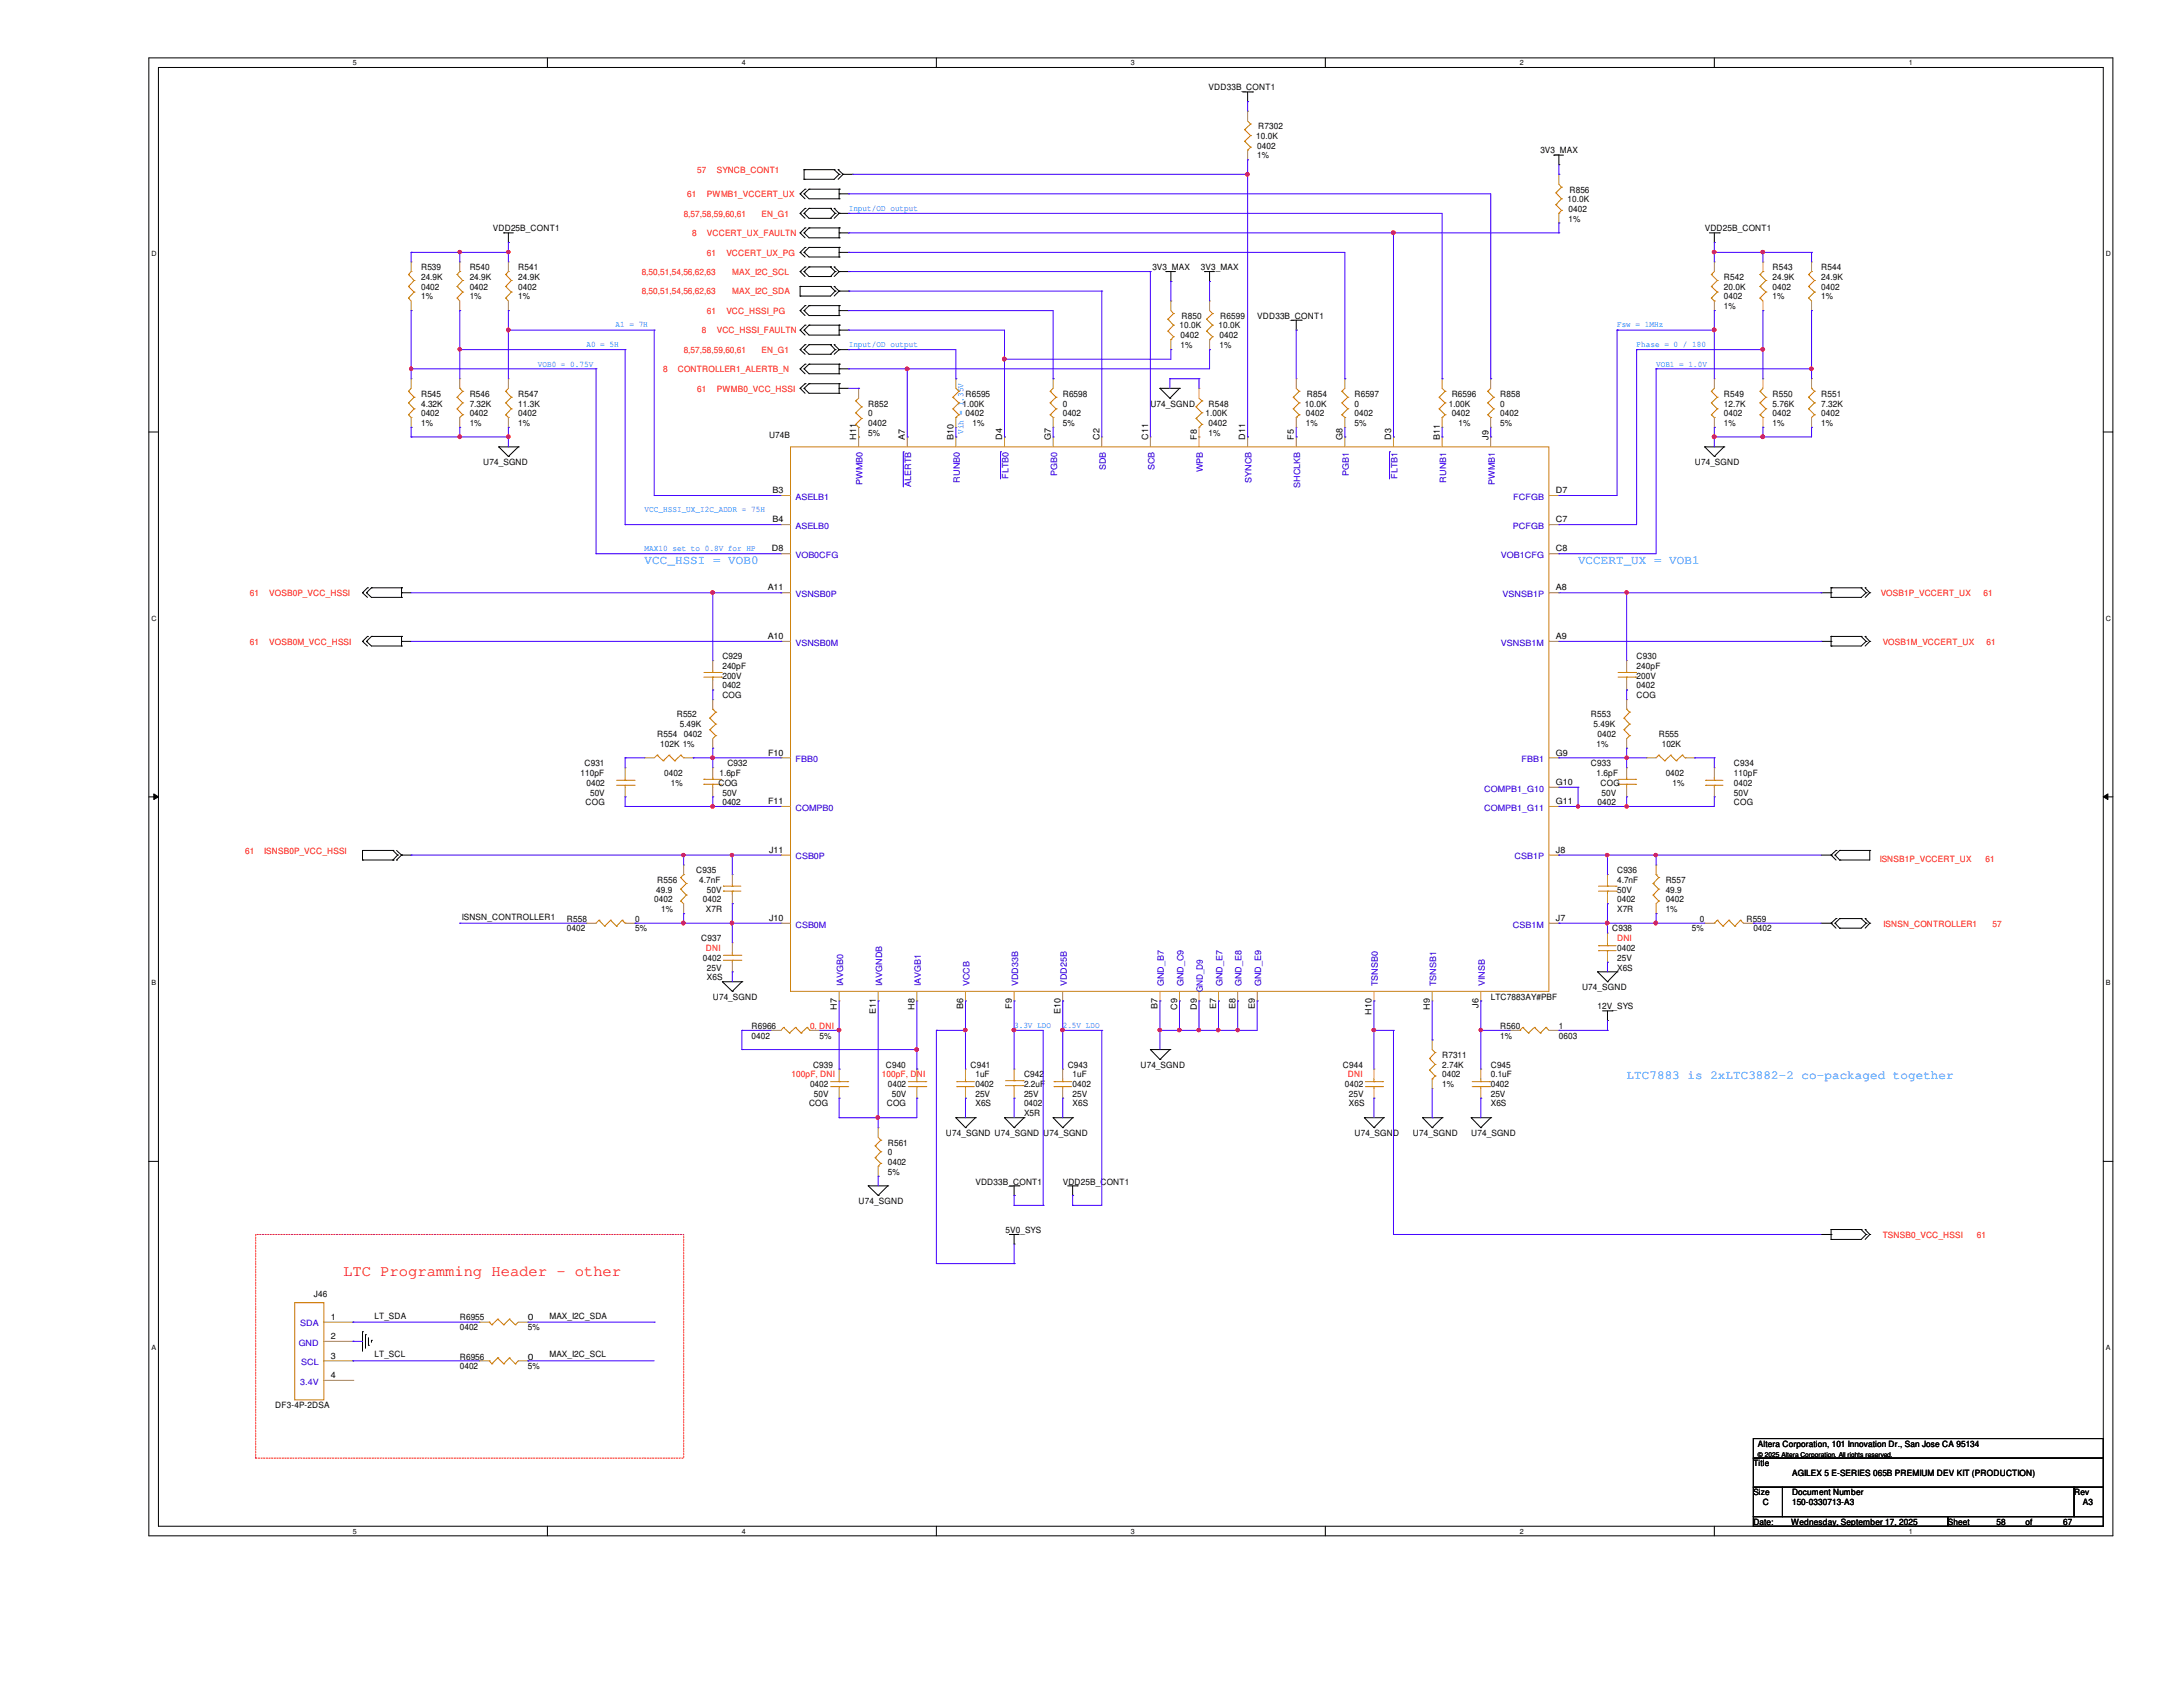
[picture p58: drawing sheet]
<svg xmlns="http://www.w3.org/2000/svg" width="279mm" height="216mm" viewBox="0 0 279 216" stroke-linecap="round" stroke-linejoin="round" font-family="sans-serif">
<defs><g id="words">
<text font-size="2" fill="#f00" x="43.9" y="163.3">LTC Programming Header - other</text>
<g font-size="1.6" fill="#007fff">
<text x="82.5" y="72.1">VCC_HSSI = VOB0</text>
<text x="202" y="72.1">VCCERT_UX = VOB1</text>
<text x="208.2" y="138.1">LTC7883 is 2xLTC3882-2 co-packaged together</text>
</g>
<g font-size="1.1">
<text x="154.7" y="11.6">VDD33B_CONT1</text>
<text x="160.8" y="17.8">10.0K</text>
<text x="161" y="16.6">R7302</text>
<text x="160.9" y="19">0402</text>
<text x="160.9" y="20.3">1%</text>
<text x="197.1" y="19.6">3V3_MAX</text>
<text x="63.1" y="29.6">VDD25B_CONT1</text>
<text x="200.6" y="25.9">10.0K</text>
<text x="200.7" y="27.1">0402</text>
<text x="200.7" y="28.4">1%</text>
<text x="200.9" y="24.6">R856</text>
<text x="218.2" y="29.6">VDD25B_CONT1</text>
<text x="53.9" y="34.6">R539</text>
<text x="53.9" y="35.8">24.9K</text>
<text x="60.1" y="34.6">R540</text>
<text x="60.1" y="35.8">24.9K</text>
<text x="66.3" y="34.6">R541</text>
<text x="66.3" y="35.8">24.9K</text>
<text x="147.5" y="34.6">3V3_MAX</text>
<text x="153.7" y="34.6">3V3_MAX</text>
<text x="220.6" y="35.8">R542</text>
<text x="226.9" y="34.6">R543</text>
<text x="226.9" y="35.8">24.9K</text>
<text x="233.1" y="34.6">R544</text>
<text x="233.1" y="35.8">24.9K</text>
<text x="53.9" y="37.1">0402</text>
<text x="53.9" y="38.3">1%</text>
<text x="60.1" y="37.1">0402</text>
<text x="60.1" y="38.3">1%</text>
<text x="66.3" y="37.1">0402</text>
<text x="66.3" y="38.3">1%</text>
<text x="151.2" y="40.8">R850</text>
<text x="156.2" y="40.8">R6599</text>
<text x="160.9" y="40.8">VDD33B_CONT1</text>
<text x="220.6" y="37.1">20.0K</text>
<text x="220.6" y="38.3">0402</text>
<text x="220.6" y="39.6">1%</text>
<text x="226.9" y="37.1">0402</text>
<text x="226.9" y="38.3">1%</text>
<text x="233.1" y="37.1">0402</text>
<text x="233.1" y="38.3">1%</text>
<text x="151" y="42">10.0K</text>
<text x="151.1" y="43.3">0402</text>
<text x="151.1" y="44.5">1%</text>
<text x="156" y="42">10.0K</text>
<text x="156.1" y="43.3">0402</text>
<text x="156.1" y="44.5">1%</text>
<text x="53.9" y="50.8">R545</text>
<text x="53.9" y="52">4.32K</text>
<text x="53.9" y="53.3">0402</text>
<text x="60.1" y="50.8">R546</text>
<text x="60.1" y="52">7.32K</text>
<text x="60.1" y="53.3">0402</text>
<text x="66.3" y="50.8">R547</text>
<text x="66.3" y="52">11.3K</text>
<text x="66.3" y="53.3">0402</text>
<text x="111.1" y="52">R852</text>
<text x="111.1" y="53.3">0</text>
<text x="123.2" y="52">1.00K</text>
<text x="123.6" y="50.8">R6595</text>
<text x="123.6" y="53.3">0402</text>
<text x="136" y="50.8">R6598</text>
<text x="136" y="52">0</text>
<text x="136" y="53.3">0402</text>
<text x="147.2" y="52">U74_SGND</text>
<text x="154.3" y="53.3">1.00K</text>
<text x="154.7" y="52">R548</text>
<text x="167" y="52">10.0K</text>
<text x="167.1" y="53.3">0402</text>
<text x="167.3" y="50.8">R854</text>
<text x="173.4" y="50.8">R6597</text>
<text x="173.4" y="52">0</text>
<text x="173.4" y="53.3">0402</text>
<text x="185.4" y="52">1.00K</text>
<text x="185.8" y="50.8">R6596</text>
<text x="185.8" y="53.3">0402</text>
<text x="192" y="50.8">R858</text>
<text x="192" y="52">0</text>
<text x="192" y="53.3">0402</text>
<text x="220.6" y="50.8">R549</text>
<text x="220.6" y="52">12.7K</text>
<text x="220.6" y="53.3">0402</text>
<text x="226.9" y="50.8">R550</text>
<text x="226.9" y="52">5.76K</text>
<text x="226.9" y="53.3">0402</text>
<text x="233.1" y="50.8">R551</text>
<text x="233.1" y="52">7.32K</text>
<text x="233.1" y="53.3">0402</text>
<text x="53.9" y="54.5">1%</text>
<text x="60.1" y="54.5">1%</text>
<text x="61.8" y="59.5">U74_SGND</text>
<text x="66.3" y="54.5">1%</text>
<text x="98.4" y="56">U74B</text>
<text x="109.6" y="56.3" transform="rotate(-90 109.6 56.3)">H11</text>
<text x="111.1" y="55.8">5%</text>
<text x="111.1" y="54.5">0402</text>
<text x="115.8" y="56.3" transform="rotate(-90 115.8 56.3)">A7</text>
<text x="122" y="56.3" transform="rotate(-90 122 56.3)">B10</text>
<text x="124.5" y="54.5">1%</text>
<text x="128.3" y="56.3" transform="rotate(-90 128.3 56.3)">D4</text>
<text x="134.5" y="56.3" transform="rotate(-90 134.5 56.3)">G7</text>
<text x="136" y="54.5">5%</text>
<text x="140.7" y="56.3" transform="rotate(-90 140.7 56.3)">C2</text>
<text x="146.9" y="56.3" transform="rotate(-90 146.9 56.3)">C11</text>
<text x="153.2" y="56.3" transform="rotate(-90 153.2 56.3)">F8</text>
<text x="154.7" y="54.5">0402</text>
<text x="154.7" y="55.8">1%</text>
<text x="159.4" y="56.3" transform="rotate(-90 159.4 56.3)">D11</text>
<text x="165.6" y="56.3" transform="rotate(-90 165.6 56.3)">F5</text>
<text x="167.1" y="54.5">1%</text>
<text x="171.8" y="56.3" transform="rotate(-90 171.8 56.3)">G8</text>
<text x="173.4" y="54.5">5%</text>
<text x="178.1" y="56.3" transform="rotate(-90 178.1 56.3)">D3</text>
<text x="184.3" y="56.3" transform="rotate(-90 184.3 56.3)">B11</text>
<text x="186.7" y="54.5">1%</text>
<text x="190.5" y="56.3" transform="rotate(-90 190.5 56.3)">J9</text>
<text x="192" y="54.5">5%</text>
<text x="216.9" y="59.5">U74_SGND</text>
<text x="220.6" y="54.5">1%</text>
<text x="226.9" y="54.5">1%</text>
<text x="233.1" y="54.5">1%</text>
<text x="98.9" y="63.1">B3</text>
<text x="199.1" y="63.1">D7</text>
<text x="98.8" y="70.6">D8</text>
<text x="98.9" y="66.8">B4</text>
<text x="199.1" y="66.8">C7</text>
<text x="199.1" y="70.6">C8</text>
<text x="98.3" y="75.6">A11</text>
<text x="199.1" y="75.6">A8</text>
<text x="98.3" y="81.8">A10</text>
<text x="199.1" y="81.8">A9</text>
<text x="92.5" y="84.4">C929</text>
<text x="92.5" y="85.6">240pF</text>
<text x="92.5" y="86.9">200V</text>
<text x="92.5" y="88.1">0402</text>
<text x="92.5" y="89.4">COG</text>
<text x="209.5" y="84.4">C930</text>
<text x="209.5" y="85.6">240pF</text>
<text x="209.5" y="86.9">200V</text>
<text x="209.5" y="88.1">0402</text>
<text x="209.5" y="89.4">COG</text>
<text x="84.1" y="94.3">R554</text>
<text x="84.5" y="95.6">102K 1%</text>
<text x="86.6" y="91.8">R552</text>
<text x="87" y="93.1">5.49K</text>
<text x="87.5" y="94.3">0402</text>
<text x="203.6" y="91.8">R553</text>
<text x="204" y="93.1">5.49K</text>
<text x="204.3" y="95.6">1%</text>
<text x="204.5" y="94.3">0402</text>
<text x="212.3" y="94.3">R555</text>
<text x="212.7" y="95.6">102K</text>
<text x="74.3" y="99.3">110pF</text>
<text x="74.8" y="98">C931</text>
<text x="75.1" y="100.5">0402</text>
<text x="75.5" y="101.8">50V</text>
<text x="85" y="99.3">0402</text>
<text x="85.9" y="100.5">1%</text>
<text x="91.9" y="100.5">COG</text>
<text x="92.1" y="99.3">1.6pF</text>
<text x="92.5" y="101.8">50V</text>
<text x="93.1" y="98">C932</text>
<text x="98.3" y="96.7">F10</text>
<text x="199.1" y="100.5">G10</text>
<text x="199.1" y="96.7">G9</text>
<text x="203.6" y="98">C933</text>
<text x="204.3" y="99.3">1.6pF</text>
<text x="204.9" y="100.5">COG</text>
<text x="205" y="101.8">50V</text>
<text x="213.2" y="99.3">0402</text>
<text x="214.1" y="100.5">1%</text>
<text x="221.9" y="98">C934</text>
<text x="221.9" y="99.3">110pF</text>
<text x="221.9" y="101.8">50V</text>
<text x="221.9" y="100.5">0402</text>
<text x="74.9" y="103">COG</text>
<text x="92.5" y="103">0402</text>
<text x="98.3" y="102.9">F11</text>
<text x="199.1" y="102.9">G11</text>
<text x="204.5" y="103">0402</text>
<text x="221.9" y="103">COG</text>
<text x="84.1" y="113">R556</text>
<text x="89.1" y="111.8">C935</text>
<text x="89.5" y="113">4.7nF</text>
<text x="98.4" y="109.1">J11</text>
<text x="199.1" y="109.1">J8</text>
<text x="207" y="111.8">C936</text>
<text x="207" y="113">4.7nF</text>
<text x="213.2" y="113">R557</text>
<text x="59.1" y="117.7">ISNSN_CONTROLLER1</text>
<text x="72.6" y="118">R558</text>
<text x="72.6" y="119.2">0402</text>
<text x="81.3" y="119.2">5%</text>
<text x="81.3" y="118">0</text>
<text x="83.7" y="115.5">0402</text>
<text x="84" y="114.3">49.9</text>
<text x="84.6" y="116.7">1%</text>
<text x="90" y="115.5">0402</text>
<text x="90.3" y="116.7">X7R</text>
<text x="90.5" y="114.3">50V</text>
<text x="98.4" y="117.9">J10</text>
<text x="199.1" y="117.9">J7</text>
<text x="206.3" y="119.2">C938</text>
<text x="207" y="114.3">50V</text>
<text x="207" y="115.5">0402</text>
<text x="207" y="116.7">X7R</text>
<text x="213.2" y="114.3">49.9</text>
<text x="213.2" y="115.5">0402</text>
<text x="213.2" y="116.7">1%</text>
<text x="216.5" y="119.2">5%</text>
<text x="217.6" y="118">0</text>
<text x="223.5" y="118">R559</text>
<text x="224.4" y="119.2">0402</text>
<text x="89.7" y="120.5">C937</text>
<text x="90" y="122.9">0402</text>
<text x="90.5" y="124.2">25V</text>
<text x="90.5" y="125.4">X6S</text>
<text x="207" y="121.7">0402</text>
<text x="207" y="122.9">25V</text>
<text x="207" y="124.2">X6S</text>
<text x="91.2" y="127.9">U74_SGND</text>
<text x="96.2" y="131.7">R6966</text>
<text x="107.1" y="129.2" transform="rotate(-90 107.1 129.2)">H7</text>
<text x="112.1" y="129.8" transform="rotate(-90 112.1 129.8)">E11</text>
<text x="117.1" y="129.2" transform="rotate(-90 117.1 129.2)">H8</text>
<text x="123.3" y="129.2" transform="rotate(-90 123.3 129.2)">B6</text>
<text x="129.5" y="129.1" transform="rotate(-90 129.5 129.1)">F9</text>
<text x="135.7" y="129.8" transform="rotate(-90 135.7 129.8)">E10</text>
<text x="148.2" y="129.2" transform="rotate(-90 148.2 129.2)">B7</text>
<text x="150.7" y="129.2" transform="rotate(-90 150.7 129.2)">C9</text>
<text x="153.2" y="129.2" transform="rotate(-90 153.2 129.2)">D9</text>
<text x="155.7" y="129.2" transform="rotate(-90 155.7 129.2)">E7</text>
<text x="158.1" y="129.2" transform="rotate(-90 158.1 129.2)">E8</text>
<text x="160.6" y="129.2" transform="rotate(-90 160.6 129.2)">E9</text>
<text x="175.6" y="129.9" transform="rotate(-90 175.6 129.9)">H10</text>
<text x="183" y="129.2" transform="rotate(-90 183 129.2)">H9</text>
<text x="189.2" y="129" transform="rotate(-90 189.2 129)">J6</text>
<text x="190.8" y="127.9">LTC7883AY#PBF</text>
<text x="192" y="131.7">R560</text>
<text x="199.5" y="131.7">1</text>
<text x="202.5" y="126.7">U74_SGND</text>
<text x="204.5" y="129.2">12V_SYS</text>
<text x="96.2" y="132.9">0402</text>
<text x="104.1" y="136.7">C939</text>
<text x="104.9" y="132.9">5%</text>
<text x="113.4" y="136.7">C940</text>
<text x="124.2" y="136.7">C941</text>
<text x="124.8" y="137.9">1uF</text>
<text x="131.1" y="137.9">C942</text>
<text x="136.7" y="136.7">C943</text>
<text x="137.3" y="137.9">1uF</text>
<text x="146" y="136.7">U74_SGND</text>
<text x="171.9" y="136.7">C944</text>
<text x="184.6" y="135.4">R7311</text>
<text x="184.6" y="136.7">2.74K</text>
<text x="184.6" y="137.9">0402</text>
<text x="190.8" y="136.7">C945</text>
<text x="190.8" y="137.9">0.1uF</text>
<text x="192" y="132.9">1%</text>
<text x="199.5" y="132.9">0603</text>
<text x="103.5" y="141.6">COG</text>
<text x="103.7" y="139.1">0402</text>
<text x="104.2" y="140.4">50V</text>
<text x="113.5" y="141.6">COG</text>
<text x="113.6" y="139.1">0402</text>
<text x="114.1" y="140.4">50V</text>
<text x="124.8" y="139.1">0402</text>
<text x="124.8" y="140.4">25V</text>
<text x="124.8" y="141.6">X6S</text>
<text x="131.1" y="139.1">2.2uF</text>
<text x="131.1" y="140.4">25V</text>
<text x="131.1" y="141.6">0402</text>
<text x="131.1" y="142.9">X5R</text>
<text x="137.3" y="139.1">0402</text>
<text x="137.3" y="140.4">25V</text>
<text x="137.3" y="141.6">X6S</text>
<text x="172.1" y="139.1">0402</text>
<text x="172.6" y="140.4">25V</text>
<text x="172.6" y="141.6">X6S</text>
<text x="184.6" y="139.1">1%</text>
<text x="190.8" y="139.1">0402</text>
<text x="190.8" y="140.4">25V</text>
<text x="190.8" y="141.6">X6S</text>
<text x="113.6" y="146.6">R561</text>
<text x="113.6" y="147.8">0</text>
<text x="113.6" y="149.1">0402</text>
<text x="121.1" y="145.4">U74_SGND U74_SGND</text>
<text x="133.5" y="145.4">U74_SGND</text>
<text x="173.4" y="145.4">U74_SGND</text>
<text x="180.8" y="145.4">U74_SGND</text>
<text x="188.3" y="145.4">U74_SGND</text>
<text x="109.9" y="154.1">U74_SGND</text>
<text x="113.6" y="150.3">5%</text>
<text x="124.8" y="151.6">VDD33B_CONT1</text>
<text x="136" y="151.6">VDD25B_CONT1</text>
<text x="128.7" y="157.8">5V0_SYS</text>
<text x="40.2" y="166">J46</text>
<text x="42.3" y="168.9">1</text>
<text x="42.3" y="171.4">2</text>
<text x="42.3" y="173.9">3</text>
<text x="47.9" y="168.7">LT_SDA</text>
<text x="47.9" y="173.7">LT_SCL</text>
<text x="58.8" y="169">R6955</text>
<text x="58.8" y="174">R6956</text>
<text x="58.8" y="170.3">0402</text>
<text x="67.6" y="169">0</text>
<text x="67.6" y="170.3">5%</text>
<text x="67.6" y="174">0</text>
<text x="70.3" y="168.7">MAX_I2C_SDA</text>
<text x="70.3" y="173.7">MAX_I2C_SCL</text>
<text x="42.3" y="176.4">4</text>
<text x="58.8" y="175.2">0402</text>
<text x="67.6" y="175.2">5%</text>
<text x="35.2" y="180.2">DF3-4P-2DSA</text>
<text x="225" y="185.2">Altera Corporation, 101 Innovation Dr., San Jose CA 95134</text>
<text x="224.4" y="187.7">Title</text>
<text x="224.4" y="191.4">Size</text>
<text x="229.4" y="188.9">AGILEX 5 E-SERIES 065B PREMIUM DEV KIT (PRODUCTION)</text>
<text x="229.4" y="191.4">Document Number</text>
<text x="265.5" y="191.4">Rev</text>
<text x="224.4" y="195.2">Date:</text>
<text x="225.6" y="192.7">C</text>
<text x="229.2" y="195.2">Wednesday, September 17, 2025</text>
<text x="229.4" y="192.7">150-0330713-A3</text>
<text x="249.3" y="195.2">Sheet</text>
<text x="255.5" y="195.2">58</text>
<text x="259.2" y="195.2">of</text>
<text x="264.1" y="195.2">67</text>
<text x="266.6" y="192.7">A3</text>
</g>
<g font-size="1.1" fill="#f00">
<text x="89.2" y="22.1">57</text>
<text x="91.7" y="22.1">SYNCB_CONT1</text>
<text x="87.5" y="27.7">8,57,58,59,60,61</text>
<text x="88" y="25.3">61</text>
<text x="90.5" y="25.3">PWMB1_VCCERT_UX</text>
<text x="97.5" y="27.7">EN_G1</text>
<text x="82.1" y="35.2">8,50,51,54,56,62,63</text>
<text x="88.6" y="30.2">8</text>
<text x="90.5" y="32.7">61</text>
<text x="90.5" y="30.2">VCCERT_UX_FAULTN</text>
<text x="93" y="32.7">VCCERT_UX_PG</text>
<text x="93.7" y="35.2">MAX_I2C_SCL</text>
<text x="82.1" y="37.6">8,50,51,54,56,62,63</text>
<text x="90.5" y="40.2">61</text>
<text x="93" y="40.2">VCC_HSSI_PG</text>
<text x="93.7" y="37.6">MAX_I2C_SDA</text>
<text x="84.9" y="47.7">8</text>
<text x="86.7" y="47.7">CONTROLLER1_ALERTB_N</text>
<text x="87.5" y="45.2">8,57,58,59,60,61</text>
<text x="89.8" y="42.7">8</text>
<text x="91.7" y="42.7">VCC_HSSI_FAULTN</text>
<text x="97.5" y="45.2">EN_G1</text>
<text x="89.2" y="50.2">61</text>
<text x="91.7" y="50.2">PWMB0_VCC_HSSI</text>
<text x="32" y="76.3">61</text>
<text x="34.5" y="76.3">VOSB0P_VCC_HSSI</text>
<text x="240.7" y="76.3">VOSB1P_VCCERT_UX</text>
<text x="253.9" y="76.3">61</text>
<text x="32" y="82.5">61</text>
<text x="34.5" y="82.5">VOSB0M_VCC_HSSI</text>
<text x="241" y="82.5">VOSB1M_VCCERT_UX</text>
<text x="254.3" y="82.5">61</text>
<text x="31.4" y="109.3">61</text>
<text x="33.8" y="109.3">ISNSB0P_VCC_HSSI</text>
<text x="240.6" y="110.3">ISNSB1P_VCCERT_UX</text>
<text x="254.1" y="110.3">61</text>
<text x="241.1" y="118.6">ISNSN_CONTROLLER1</text>
<text x="255" y="118.6">57</text>
<text x="90.3" y="121.7">DNI</text>
<text x="207" y="120.5">DNI</text>
<text x="103.7" y="131.7">0, DNI</text>
<text x="101.3" y="137.9">100pF, DNI</text>
<text x="112.9" y="137.9">100pF, DNI</text>
<text x="172.5" y="137.9">DNI</text>
<text x="241" y="158.4">TSNSB0_VCC_HSSI</text>
<text x="253" y="158.4">61</text>
</g>
<g font-size="1.1" fill="#007fff">
<text x="108.6" y="27">Input/OD output</text>
<text x="78.8" y="41.9">A1 = 7H</text>
<text x="207" y="41.9">Fsw = 1MHz</text>
<text x="68.8" y="46.9">VOB0 = 0.75V</text>
<text x="75.1" y="44.4">A0 = 5H</text>
<text x="108.6" y="44.4">Input/OD output</text>
<text x="209.5" y="44.4">Phase = 0 / 180</text>
<text x="212" y="46.9">VOB1 = 1.0V</text>
<text x="123.3" y="55.5" transform="rotate(-90 123.3 55.5)">Vih = 1.35V</text>
<text x="82.5" y="65.6">VCC_HSSI_UX_I2C_ADDR = 75H</text>
<text x="82.5" y="70.6">MAX10 set to 0.8V for HP</text>
<text x="129.8" y="131.5">3.3V LDO</text>
<text x="136" y="131.5">2.5V LDO</text>
</g>
<g font-size="1.1" fill="#00c">
<text x="101.8" y="64">ASELB1</text>
<text x="110.4" y="62.1" transform="rotate(-90 110.4 62.1)">PWMB0</text>
<text x="116.6" y="62.3" transform="rotate(-90 116.6 62.3)">ALERTB</text>
<text x="122.9" y="61.8" transform="rotate(-90 122.9 61.8)">RUNB0</text>
<text x="129.1" y="61.3" transform="rotate(-90 129.1 61.3)">FLTB0</text>
<text x="135.3" y="60.9" transform="rotate(-90 135.3 60.9)">PGB0</text>
<text x="141.5" y="60.2" transform="rotate(-90 141.5 60.2)">SDB</text>
<text x="147.7" y="60.2" transform="rotate(-90 147.7 60.2)">SCB</text>
<text x="154" y="60.5" transform="rotate(-90 154 60.5)">WPB</text>
<text x="160.2" y="61.8" transform="rotate(-90 160.2 61.8)">SYNCB</text>
<text x="166.4" y="62.4" transform="rotate(-90 166.4 62.4)">SHCLKB</text>
<text x="172.6" y="60.9" transform="rotate(-90 172.6 60.9)">PGB1</text>
<text x="178.9" y="61.3" transform="rotate(-90 178.9 61.3)">FLTB1</text>
<text x="185.1" y="61.8" transform="rotate(-90 185.1 61.8)">RUNB1</text>
<text x="191.3" y="62.1" transform="rotate(-90 191.3 62.1)">PWMB1</text>
<text x="193.7" y="64">FCFGB</text>
<text x="101.8" y="67.7">ASELB0</text>
<text x="101.8" y="71.4">VOB0CFG</text>
<text x="192.1" y="71.4">VOB1CFG</text>
<text x="193.6" y="67.7">PCFGB</text>
<text x="101.8" y="76.4">VSNSB0P</text>
<text x="192.3" y="76.4">VSNSB1P</text>
<text x="101.8" y="82.6">VSNSB0M</text>
<text x="192.1" y="82.6">VSNSB1M</text>
<text x="101.8" y="97.5">FBB0</text>
<text x="189.9" y="101.3">COMPB1_G10</text>
<text x="194.7" y="97.5">FBB1</text>
<text x="101.8" y="103.8">COMPB0</text>
<text x="189.9" y="103.8">COMPB1_G11</text>
<text x="101.8" y="110">CSB0P</text>
<text x="193.8" y="110">CSB1P</text>
<text x="101.8" y="118.7">CSB0M</text>
<text x="193.6" y="118.7">CSB1M</text>
<text x="107.9" y="126.2" transform="rotate(-90 107.9 126.2)">IAVGB0</text>
<text x="112.9" y="126.2" transform="rotate(-90 112.9 126.2)">IAVGNDB</text>
<text x="117.9" y="126.2" transform="rotate(-90 117.9 126.2)">IAVGB1</text>
<text x="124.1" y="126.2" transform="rotate(-90 124.1 126.2)">VCCB</text>
<text x="130.3" y="126.2" transform="rotate(-90 130.3 126.2)">VDD33B</text>
<text x="136.5" y="126.2" transform="rotate(-90 136.5 126.2)">VDD25B</text>
<text x="149" y="126.2" transform="rotate(-90 149 126.2)">GND_B7</text>
<text x="151.5" y="126.2" transform="rotate(-90 151.5 126.2)">GND_C9</text>
<text x="154" y="127" transform="rotate(-90 154 127)">GND_D9</text>
<text x="156.5" y="126.2" transform="rotate(-90 156.5 126.2)">GND_E7</text>
<text x="158.9" y="126.2" transform="rotate(-90 158.9 126.2)">GND_E8</text>
<text x="161.4" y="126.2" transform="rotate(-90 161.4 126.2)">GND_E9</text>
<text x="176.4" y="126.2" transform="rotate(-90 176.4 126.2)">TSNSB0</text>
<text x="183.8" y="126.2" transform="rotate(-90 183.8 126.2)">TSNSB1</text>
<text x="190" y="126.2" transform="rotate(-90 190 126.2)">VINSB</text>
<text x="38.2" y="172.2">GND</text>
<text x="38.4" y="169.8">SDA</text>
<text x="38.4" y="177.2">3.4V</text>
<text x="38.6" y="174.7">SCL</text>
</g>
<g font-size=".9">
<text x="45.2" y="8.3">5</text>
<text x="95" y="8.3">4</text>
<text x="144.7" y="8.3">3</text>
<text x="194.5" y="8.3">2</text>
<text x="244.3" y="8.3">1</text>
<text x="19.4" y="32.8">D</text>
<text x="269.5" y="32.8">D</text>
<text x="19.4" y="79.4">C</text>
<text x="269.5" y="79.4">C</text>
<text x="19.4" y="126.1">B</text>
<text x="269.5" y="126.1">B</text>
<text x="19.4" y="172.8">A</text>
<text x="269.5" y="172.8">A</text>
<text x="45.2" y="196.3">5</text>
<text x="95" y="196.3">4</text>
<text x="144.7" y="196.3">3</text>
<text x="194.5" y="196.3">2</text>
<text x="244.3" y="196.3">1</text>
</g>
<text font-size=".8" x="225" y="186.4">© 2025 Altera Corporation. All rights reserved.</text>
</g></defs>
<path d="M19.1 7.4h251.3v189.2h-251.3zM20.3 8.6h248.9v186.7h-248.9z" fill="none" stroke="#000" stroke-width=".13"/>
<g fill="#fff">
<path d="M45.2 7.5h.5v1.1h-.5z"/>
<path d="M45.2 195.5h.5v1h-.5z"/>
</g>
<path d="M70.1 7.4v1.2M70.1 195.3v1.3" fill="none" stroke="#000" stroke-width=".13"/>
<g fill="#fff">
<path d="M95 7.5h.5v1.1h-.5z"/>
<path d="M95 195.5h.5v1h-.5z"/>
</g>
<path d="M119.8 7.4v1.2M119.8 195.3v1.3" fill="none" stroke="#000" stroke-width=".13"/>
<g fill="#fff">
<path d="M144.7 7.5h.5v1.1h-.5z"/>
<path d="M144.7 195.5h.5v1h-.5z"/>
</g>
<path d="M169.6 7.4v1.2M169.6 195.3v1.3" fill="none" stroke="#000" stroke-width=".13"/>
<g fill="#fff">
<path d="M194.5 7.5h.5v1.1h-.5z"/>
<path d="M194.5 195.5h.5v1h-.5z"/>
</g>
<path d="M219.4 7.4v1.2M219.4 195.3v1.3" fill="none" stroke="#000" stroke-width=".13"/>
<g fill="#fff">
<path d="M244.3 7.5h.5v1.1h-.5z"/>
<path d="M244.3 195.5h.5v1h-.5z"/>
<path d="M19.4 32h.6v1h-.6z"/>
<path d="M269.5 32h.7v1h-.7z"/>
<path d="M19.4 78.6h.6v1h-.6z"/>
<path d="M269.5 78.6h.7v1h-.7z"/>
</g>
<path d="M19.1 55.3h1.2M269.2 55.3h1.2" fill="none" stroke="#000" stroke-width=".13"/>
<g fill="#fff">
<path d="M19.4 125.3h.6v1h-.6z"/>
<path d="M269.5 125.3h.6v1h-.6z"/>
</g>
<path d="M19.1 102h1.2M19.7 101.6l.6 .4-.6 .3zM269.2 102l.6-.4v.7zM269.2 102h1.2" fill="none" stroke="#000" stroke-width=".13"/>
<path d="M19.7 101.6l.6 .4-.6 .3zM269.2 102l.6-.4v.7z" fill="#000"/>
<g fill="#fff">
<path d="M19.4 172h.5v1h-.5z"/>
<path d="M269.5 172h.6v1h-.6z"/>
</g>
<g fill="none" stroke="#000" stroke-width=".13">
<path d="M159 11.8h1.3M159.7 13h.1M159.7 11.8v1.2M160.3 11.8h.1M198.9 19.9h.1M198.9 19.9h1.2M199.5 19.9v1.2M64.5 29.8h.1M64.5 29.8h1.2M65.1 31h.1M65.1 29.8v1.2M102.4 34.8h.1"/>
<path d="M102.4 36.7h.1M102.4 37.9h.1M102.4 39.8h.1M102.4 27.3h.1M102.4 29.8h.1M102.4 32.3h.1M102.4 24.8h.1M102.4 39.8l.6 .6M102.4 34.8l.6 .6M102.4 36.7h3.9M102.4 36.7v1.2M102.4 27.3l.6 .6"/>
<path d="M102.4 29.8l.6 .6M102.4 32.3l.6 .6M102.4 24.8l.6 .6M102.9 34.8h.1M102.9 39.8h.1M102.9 27.3h.1M102.9 29.8h.1M102.9 32.3h.1M102.9 24.8h.1M102.9 21.7h.1M102.9 22.9h.1M102.9 34.8l.6 .6h2.8"/>
<path d="M102.9 39.8l.6 .6h3.9M102.9 27.3l.6 .6h2.8M102.9 29.8l.6 .6h3.9M102.9 32.3l.6 .6h3.9M102.9 24.8l.6 .6h3.9M102.9 21.7h3.9M102.9 21.7v1.2M103 34.2h.1M103 39.1h.1M103 26.7h.1M103 29.2h.1M103 31.7h.1"/>
<path d="M103 24.2h.1M103 39.1l-.6 .7M103 34.2l-.6 .6M103 31.7l-.6 .6M103 26.7l-.6 .6M103 29.2l-.6 .6M103 24.2l-.6 .6M103.5 34.2h.1M103.5 39.1h.1M103.5 26.7h.1M103.5 29.2h.1M103.5 31.7h.1"/>
<path d="M103.5 24.2h.1M103.5 34.2h2.8M103.5 34.2l-.6 .6M103.5 39.1h3.9M103.5 39.1l-.6 .7M103.5 26.7h2.8M103.5 26.7l-.6 .6M103.5 29.2h3.9M103.5 29.2l-.6 .6M103.5 31.7h3.9M103.5 31.7l-.6 .6M103.5 24.2h3.9"/>
<path d="M103.5 24.2l-.6 .6M106.3 34.2h.1M106.3 35.4h.1M106.3 36.7h.1M106.3 26.7h.1M106.3 27.9h.1M106.3 34.2l.6 .6M106.3 36.7l.6 .6M106.3 26.7l.6 .6M106.8 34.2h.1M106.8 36.7h.1M106.8 26.7h.1"/>
<path d="M106.8 21.7h.1M106.8 34.2l.6 .6M106.8 36.7l.6 .6M106.8 26.7l.6 .6M106.8 21.7l.6 .6M106.9 34.8h.1M106.9 37.3h.1M106.9 27.3h.1M106.9 34.8l-.6 .6M106.9 37.3l-.6 .6h-3.9M106.9 27.3l-.6 .6M107.3 21.7h.1"/>
<path d="M107.3 21.7l.6 .6M107.4 34.8h.1M107.4 37.3h.1M107.4 39.1h.1M107.4 39.8h.1M107.4 27.3h.1M107.4 29.2h.1M107.4 30.4h.1M107.4 29.8h.1M107.4 31.7h.1M107.4 32.9h.1M107.4 32.3h.1"/>
<path d="M107.4 24.2h.1M107.4 25.4h.1M107.4 24.8h.1M107.4 22.3h.1M107.4 29.8h1.2M107.4 34.8h1.2M107.4 34.8l-.6 .6M107.4 37.3l-.6 .6M107.4 37.3h1.2M107.4 24.2v1.2M107.4 29.2v1.2M107.4 31.7v1.2"/>
<path d="M107.4 39.1v1.3M107.4 39.8h1.2M107.4 27.3l-.6 .6M107.4 22.3l-.6 .6h-3.9M107.4 27.3h1.2M107.4 32.3h1.2M107.4 24.8h1.2M107.9 22.3h.1M107.9 22.3l-.6 .6M107.9 22.3h1.2M108.6 37.3h.1M109.1 22.3h.1"/>
<path d="M149.2 34.8h.1M149.2 34.8h1.3M149.9 36h.1M149.9 34.8v1.2M154.2 34.8h.1M154.2 34.8h1.2M154.8 36h.1M154.8 34.8v1.2M199.5 21.1h.1M218.8 29.8h1.2M219.4 31h.1M219.4 29.8v1.2"/>
<path d="M220 29.8h.1M63.8 57.2h.1M63.8 57.2h2.5M63.8 57.2l1.3 1.2M65.1 58.4h.1M66.3 57.2h.1M66.3 57.2l-1.2 1.2M102.4 44.7h.1M102.4 42.2h.1M102.4 47.2h.1M102.4 49.7h.1M102.4 44.7l.6 .6"/>
<path d="M102.4 42.2l.6 .7M102.4 47.2l.6 .6M102.4 49.7l.6 .6M102.9 44.7h.1M102.9 42.2h.1M102.9 47.2h.1M102.9 49.7h.1M102.9 44.7l.6 .6h2.8M102.9 42.2l.6 .7h3.9M102.9 47.2l.6 .6h3.9M102.9 49.7l.6 .6h3.9M103 44.1h.1"/>
<path d="M103 41.6h.1M103 46.6h.1M103 49.1h.1M103 44.1l-.6 .6M103 41.6l-.6 .6M103 46.6l-.6 .6M103 49.1l-.6 .6M103.5 44.1h.1M103.5 41.6h.1M103.5 46.6h.1M103.5 49.1h.1M103.5 44.1h2.8"/>
<path d="M103.5 44.1l-.6 .6M103.5 41.6h3.9M103.5 41.6l-.6 .6M103.5 46.6h3.9M103.5 46.6l-.6 .6M103.5 49.1h3.9M103.5 49.1l-.6 .6M106.3 44.1h.1M106.3 45.3h.1M106.3 44.1l.6 .6M106.8 44.1h.1M106.8 44.1l.6 .6"/>
<path d="M106.9 44.7h.1M106.9 44.7l-.6 .6M107.4 44.7h.1M107.4 40.4h.1M107.4 41.6h.1M107.4 42.9h.1M107.4 42.2h.1M107.4 46.6h.1M107.4 47.8h.1M107.4 47.2h.1M107.4 49.1h.1M107.4 50.3h.1"/>
<path d="M107.4 49.7h.1M107.4 49.7h1.2M107.4 44.7l-.6 .6M107.4 44.7h1.2M107.4 41.6v1.3M107.4 46.6v1.2M107.4 49.1v1.2M107.4 42.2h1.2M107.4 47.2h1.2M148.5 49.7h.1M148.5 49.7h2.5M148.5 49.7l1.2 1.3"/>
<path d="M149.7 51h.1M151 49.7h.1M151 49.7l-1.3 1.3M165.3 41h1.2M165.9 42.2h.1M165.9 41v1.2M166.5 41h.1M218.2 57.2h.1M218.2 57.2h2.4M218.2 57.2l1.2 1.2M219.4 58.4h.1M220.6 57.2h.1"/>
<path d="M220.6 57.2l-1.2 1.2M46.4 75.9h.1M46.4 75.9l.6 .6M46.9 75.9h.1M46.9 75.9l.6 .6h3.9M47 75.2h.1M47 75.2l-.6 .7M47.5 75.2h.1M47.5 75.2h3.9M47.5 75.2l-.6 .7M51.4 75.2h.1M51.4 76.5h.1"/>
<path d="M51.4 75.9h.1M51.4 75.2v1.3M51.4 75.9h1.2M233.1 75.9h1.3M234.4 75.2h.1M234.4 76.5h.1M234.4 75.9h.1M234.4 75.2h3.8M234.4 75.2v1.3M238.2 75.2h.1M238.2 75.2l.6 .7M238.7 75.2h.1"/>
<path d="M238.7 75.2l.6 .7M238.8 75.9h.1M238.8 75.9l-.6 .6h-3.8M239.3 75.9h.1M239.3 75.9l-.6 .6M46.4 82.1h.1M46.4 82.1l.6 .6M46.9 82.1h.1M46.9 82.1l.6 .6h3.9M47 81.4h.1M47 81.4l-.6 .7M47.5 81.4h.1"/>
<path d="M47.5 81.4h3.9M47.5 81.4l-.6 .7M51.4 81.4h.1M51.4 82.7h.1M51.4 82.1h.1M51.4 81.4v1.3M51.4 82.1h1.2M233.1 82.1h1.3M234.4 81.4h.1M234.4 82.7h.1M234.4 82.1h.1M234.4 81.4h3.8"/>
<path d="M234.4 81.4v1.3M238.2 81.4h.1M238.2 81.4l.6 .7M238.7 81.4h.1M238.7 81.4l.6 .7M238.8 82.1h.1M238.8 82.1l-.6 .6h-3.8M239.3 82.1h.1M239.3 82.1l-.6 .6M46.4 110.1h.1M46.4 110.1h3.9M50.3 110.1h.1"/>
<path d="M50.3 108.8h.1M50.3 108.8h-3.9v1.3M50.3 108.8l.6 .6M50.8 110.1h.1M50.8 108.8l.6 .6M50.9 109.4h.1M50.9 109.4l-.6 .7M51.4 109.4h.1M51.4 109.4l-.6 .7M51.4 109.4h1.2M233.1 118.2h1.3M233.1 109.4h1.3"/>
<path d="M234.4 118.2h.1M234.4 109.4h.1M234.4 118.2l.6 .6M234.4 109.4l.6 .7M234.9 118.2h.1M234.9 109.4h.1M234.9 118.2l.6 .6M234.9 109.4l.6 .7M235 117.6h.1M235 108.8h.1M235 117.6l-.6 .6M235 108.8l-.6 .6"/>
<path d="M235.5 117.6h.1M235.5 118.8h.1M235.5 108.8h.1M235.5 110.1h.1M235.5 117.6h2.7M235.5 117.6l-.6 .6M235.5 108.8h3.8M235.5 108.8l-.6 .6M238.2 117.6h.1M238.2 117.6l.6 .6M238.7 117.6h.1M238.7 117.6l.6 .6"/>
<path d="M238.8 118.2h.1M238.8 118.2l-.6 .6h-2.7M239.3 118.2h.1M239.3 108.8h.1M239.3 118.2l-.6 .6M239.3 108.8v1.3h-3.8M92.5 125.6h.1M92.5 125.6h2.5M92.5 125.6l1.2 1.3M93.7 126.9h.1M95 125.6h.1M95 125.6l-1.3 1.3"/>
<path d="M147.2 134.3h.1M147.2 134.3h2.5M147.2 134.3l1.3 1.3M148.5 135.6h.1M149.7 134.3h.1M149.7 134.3l-1.2 1.3M204.5 124.4h.1M204.5 124.4h2.5M204.5 124.4l1.2 1.2M205.1 129.4h1.2M205.7 125.6h.1M205.7 130.6h.1"/>
<path d="M205.7 129.4v1.2M206.3 129.4h.1M207 124.4h.1M207 124.4l-1.3 1.2M19.1 148.6h1.2M111.1 151.8h.1M111.1 151.8h2.5M111.1 151.8l1.3 1.2M112.4 153h.1M113.6 151.8h.1M113.6 151.8l-1.2 1.2M122.3 143h.1"/>
<path d="M122.3 143h2.5M122.3 143l1.3 1.3M123.6 144.3h.1M124.8 143h.1M124.8 143l-1.2 1.3M128.6 143h.1M128.6 143h2.5M128.6 143l1.2 1.3M129.2 158h.1M129.2 151.8h1.2M129.2 158h1.2M129.8 144.3h.1"/>
<path d="M129.8 153h.1M129.8 159.2h.1M129.8 151.8v1.2M129.8 158v1.2M130.4 151.8h.1M131.1 143h.1M131.1 143l-1.3 1.3M134.8 143h.1M134.8 143h2.5M134.8 143l1.2 1.3M136 144.3h.1M136.7 151.8h1.2"/>
<path d="M137.3 143h.1M137.3 153h.1M137.3 143l-1.3 1.3M137.3 151.8v1.2M137.9 151.8h.1M174.6 143h.1M174.6 143h2.5M174.6 143l1.3 1.3M175.9 144.3h.1M177.1 143h.1M177.1 143l-1.2 1.3M182.1 143h.1"/>
<path d="M182.1 143h2.5M182.1 143l1.2 1.3M183.3 144.3h.1M184.6 143h.1M184.6 143l-1.3 1.3M188.3 143h.1M188.3 143h2.5M188.3 143l1.2 1.3M189.5 144.3h.1M190.8 143h.1M190.8 143l-1.3 1.3M233.1 158h1.3"/>
<path d="M234.4 157.4h.1M234.4 158.6h.1M234.4 158h.1M234.4 157.4v1.2M234.4 157.4h3.8M238.2 157.4h.1M238.2 157.4l.6 .6M238.7 157.4h.1M238.7 157.4l.6 .6M238.8 158h.1M238.8 158l-.6 .6h-3.8M239.3 158h.1"/>
<path d="M239.3 158l-.6 .6M269.2 148.6h1.2M46.4 170.4h.1M46.4 170.4v2.5M46.8 170.8h.1M46.8 170.8v1.8M47.2 172.2h.1M47.2 171.2v1M47.5 171.5h.1M47.5 171.5v.3M224.4 184.1h44.8v2.5h-44.8zM224.4 186.6h44.8v3.7h-44.8z"/>
<path d="M224.4 190.3h3.7v3.8h-3.7zM224.4 194.1h24.9v1.2h-24.9zM228.1 190.3h37.4v3.8h-37.4zM249.3 194.1h19.9v1.2h-19.9zM265.5 190.3h3.7v3.8h-3.7z"/>
</g>
<path d="M32.7 158h54.8v28.6h-54.8z" fill="none" stroke="#f00" stroke-width=".13" stroke-dasharray=".2 .2"/>
<g fill="none" stroke="#cc7f05" stroke-width=".13">
<path d="M159.3 16.6h.1M159.3 18.1h.1M159.3 16.6l.8 .8M159.3 18.1l.8 .7M159.7 19.2h.1M159.7 15.5l.4 .4M160.1 15.9h.1M160.1 17.4h.1M160.1 18.8h.1M160.1 15.9l-.8 .7M160.1 17.4l-.8 .7M160.1 18.8l-.4 .4"/>
<path d="M52.3 38.1h.1M52.3 36.7h.1M52.3 35.1h.1M52.3 38.1l.3 .4M52.3 36.7l.7 .7M52.3 35.1l.7 .8M52.6 34.8h.1M52.6 34.8l-.3 .3M53 37.4h.1M53 35.9h.1M53 37.4l-.7 .7M53 35.9l-.7 .8"/>
<path d="M58.5 38.1h.1M58.5 36.7h.1M58.5 35.1h.1M58.5 38.1l.3 .4M58.5 36.7l.7 .7M58.5 35.1l.7 .8M58.8 34.8h.1M58.8 34.8l-.3 .3M59.2 37.4h.1M59.2 35.9h.1M59.2 37.4l-.7 .7M59.2 35.9l-.7 .8"/>
<path d="M64.7 38.1h.1M64.7 36.7h.1M64.7 35.1h.1M64.7 38.1l.4 .4M64.7 36.7l.7 .7M64.7 35.1l.7 .8M65.1 34.8h.1M65.1 34.8l-.4 .3M65.4 37.4h.1M65.4 35.9h.1M65.4 37.4l-.7 .7M65.4 35.9l-.7 .8"/>
<path d="M149.9 39.8l.3 .3M154.8 39.8l.4 .3M199.1 24.7h.1M199.1 26.2h.1M199.1 24.7l.8 .7M199.1 26.2l.8 .7M199.5 27.3h.1M199.5 23.6l.4 .4M199.9 24h.1M199.9 25.4h.1M199.9 26.9h.1M199.9 24l-.8 .7"/>
<path d="M199.9 25.4l-.8 .8M199.9 26.9l-.4 .4M219 35.1h.1M219 36.7h.1M219 38.1h.1M219 35.1l.8 .8M219 36.7l.8 .7M219 38.1l.4 .4M219.4 38.5h.1M219.4 34.8l-.4 .3M219.8 35.9h.1M219.8 37.4h.1"/>
<path d="M219.8 35.9l-.8 .8M219.8 37.4l-.8 .7M225.3 38.1h.1M225.3 36.7h.1M225.3 35.1h.1M225.3 38.1l.3 .4M225.3 36.7l.7 .7M225.3 35.1l.7 .8M225.6 34.8h.1M225.6 34.8l-.3 .3M226 37.4h.1M226 35.9h.1"/>
<path d="M226 37.4l-.7 .7M226 35.9l-.7 .8M231.5 38.1h.1M231.5 36.7h.1M231.5 35.1h.1M231.5 38.1l.4 .4M231.5 36.7l.7 .7M231.5 35.1l.7 .8M231.9 34.8h.1M231.9 34.8l-.4 .3M232.2 37.4h.1M232.2 35.9h.1"/>
<path d="M232.2 37.4l-.7 .7M232.2 35.9l-.7 .8M52.3 50.1h.1M52.3 51.6h.1M52.3 53.1h.1M52.3 50.1l.7 .7M52.3 51.6l.7 .7M52.3 53.1l.3 .3M52.6 53.4h.1M52.6 49.7l-.3 .4M53 50.8h.1M53 52.3h.1"/>
<path d="M53 50.8l-.7 .8M53 52.3l-.7 .8M58.5 52.3h.1M58.5 50.8h.1M58.5 52.3l.7 .8M58.5 50.8l.7 .8M58.8 49.7h.1M58.8 49.7l.4 .4M59.2 53.1h.1M59.2 51.6h.1M59.2 50.1h.1M59.2 53.1l-.4 .3"/>
<path d="M59.2 51.6l-.7 .7M59.2 50.1l-.7 .7M64.7 50.1h.1M64.7 51.6h.1M64.7 53.1h.1M64.7 50.1l.7 .7M64.7 51.6l.7 .7M64.7 53.1l.4 .3M65.1 53.4h.1M65.1 49.7l-.4 .4M65.4 50.8h.1M65.4 52.3h.1"/>
<path d="M65.4 50.8l-.7 .8M65.4 52.3l-.7 .8M101.2 57.2h97v69.7h-97zM109.5 51.3h.1M109.5 52.8h.1M109.5 54.3h.1M109.5 51.3l.8 .8M109.5 52.8l.8 .8M109.5 54.3l.4 .4M109.9 54.7h.1M109.9 51l-.4 .3M110.3 52.1h.1"/>
<path d="M110.3 53.6h.1M110.3 52.1l-.8 .7M110.3 53.6l-.8 .7M122 50.8h.1M122 52.3h.1M122 50.8l.7 .8M122 52.3l.7 .8M122.3 53.4h.1M122.3 49.7l.4 .4M122.7 50.1h.1M122.7 51.6h.1M122.7 53.1h.1"/>
<path d="M122.7 50.1l-.7 .7M122.7 51.6l-.7 .7M122.7 53.1l-.4 .3M134.4 50.1h.1M134.4 51.6h.1M134.4 53.1h.1M134.4 50.1l.8 .7M134.4 51.6l.8 .7M134.4 53.1l.4 .3M134.8 53.4h.1M134.8 49.7l-.4 .4M135.2 50.8h.1"/>
<path d="M135.2 52.3h.1M135.2 50.8l-.8 .8M135.2 52.3l-.8 .8M149.5 40.9h.1M149.5 42.4h.1M149.5 40.9l.7 .7M149.5 42.4l.7 .7M149.9 43.5h.1M150.2 40.1h.1M150.2 41.6h.1M150.2 43.1h.1M150.2 40.1l-.7 .8"/>
<path d="M150.2 41.6l-.7 .8M150.2 43.1l-.3 .4M153.1 52.1h.1M153.1 53.6h.1M153.1 52.1l.7 .7M153.1 53.6l.7 .7M153.5 54.7h.1M153.5 51l.3 .3M153.8 51.3h.1M153.8 52.8h.1M153.8 54.3h.1M153.8 51.3l-.7 .8"/>
<path d="M153.8 52.8l-.7 .8M153.8 54.3l-.3 .4M154.4 40.9h.1M154.4 42.4h.1M154.4 40.9l.8 .7M154.4 42.4l.8 .7M154.8 43.5h.1M155.2 40.1h.1M155.2 41.6h.1M155.2 43.1h.1M155.2 40.1l-.8 .8M155.2 41.6l-.8 .8"/>
<path d="M155.2 43.1l-.4 .4M165.5 50.8h.1M165.5 52.3h.1M165.5 50.8l.8 .8M165.5 52.3l.8 .8M165.9 53.4h.1M165.9 49.7l.4 .4M166.3 50.1h.1M166.3 51.6h.1M166.3 53.1h.1M166.3 50.1l-.8 .7M166.3 51.6l-.8 .7"/>
<path d="M166.3 53.1l-.4 .3M171.7 50.1h.1M171.7 51.6h.1M171.7 53.1h.1M171.7 50.1l.8 .7M171.7 51.6l.8 .7M171.7 53.1l.4 .3M172.1 53.4h.1M172.1 49.7l-.4 .4M172.5 50.8h.1M172.5 52.3h.1M172.5 50.8l-.8 .8"/>
<path d="M172.5 52.3l-.8 .8M184.2 50.8h.1M184.2 52.3h.1M184.2 50.8l.8 .8M184.2 52.3l.8 .8M184.6 53.4h.1M184.6 49.7l.4 .4M185 50.1h.1M185 51.6h.1M185 53.1h.1M185 50.1l-.8 .7M185 51.6l-.8 .7"/>
<path d="M185 53.1l-.4 .3M190.4 50.1h.1M190.4 51.6h.1M190.4 53.1h.1M190.4 50.1l.8 .7M190.4 51.6l.8 .7M190.4 53.1l.4 .3M190.8 53.4h.1M190.8 49.7l-.4 .4M191.2 50.8h.1M191.2 52.3h.1M191.2 50.8l-.8 .8"/>
<path d="M191.2 52.3l-.8 .8M219 50.1h.1M219 51.6h.1M219 53.1h.1M219 50.1l.8 .7M219 51.6l.8 .7M219 53.1l.4 .3M219.4 53.4h.1M219.4 49.7l-.4 .4M219.8 50.8h.1M219.8 52.3h.1M219.8 50.8l-.8 .8"/>
<path d="M219.8 52.3l-.8 .8M225.3 50.1h.1M225.3 51.6h.1M225.3 53.1h.1M225.3 50.1l.7 .7M225.3 51.6l.7 .7M225.3 53.1l.3 .3M225.6 53.4h.1M225.6 49.7l-.3 .4M226 50.8h.1M226 52.3h.1M226 50.8l-.7 .8"/>
<path d="M226 52.3l-.7 .8M231.5 52.3h.1M231.5 50.8h.1M231.5 52.3l.7 .8M231.5 50.8l.7 .8M231.9 49.7h.1M231.9 49.7l.3 .4M232.2 53.1h.1M232.2 51.6h.1M232.2 50.1h.1M232.2 53.1l-.3 .3M232.2 51.6l-.7 .7"/>
<path d="M232.2 50.1l-.7 .7M78.9 99.9h2.3M80 99.9h.1M80 99.5v.4M81.2 99.9h.1M84.1 96.6h.1M84.1 96.6l-.4 .4M84.1 96.6l.8 .8M84.9 97.4h.1M85.6 96.6h.1M85.6 96.6l-.7 .8M85.6 96.6l.8 .8"/>
<path d="M86.4 97.4h.1M87.1 96.6h.1M87.1 96.6l-.7 .8M87.1 96.6l.4 .4M87.5 97h.1M90.1 99.7h.1M90.1 99.7h2.2M90.1 86.7h2.2M90.1 86.1h2.2M90.8 93.4h.1M90.8 91.9h.1M90.8 93.4l.8 .7"/>
<path d="M90.8 91.9l.8 .8M91.2 99.7h.1M91.2 90.8h.1M91.2 86.1h.1M91.2 86.7h.1M91.2 85.8v.3M91.2 86.7v.3M91.2 99.5v.2M91.2 90.8l.4 .3M91.6 94.1h.1M91.6 92.7h.1M91.6 91.1h.1"/>
<path d="M91.6 94.1l-.4 .4M91.6 92.7l-.8 .7M91.6 91.1l-.8 .8M92.3 86.7h.1M92.3 86.1h.1M207.1 99.7h2.2M207.1 86.7h2.2M207.1 86.1h2.2M207.9 93.4h.1M207.9 91.9h.1M207.9 93.4l.7 .7M207.9 91.9l.7 .8"/>
<path d="M208.2 86.1h.1M208.2 86.7h.1M208.2 90.8h.1M208.2 99.7h.1M208.2 85.8v.3M208.2 86.7v.3M208.2 99.5v.2M208.2 90.8l.4 .3M208.6 94.1h.1M208.6 92.7h.1M208.6 91.1h.1M208.6 94.1l-.4 .4"/>
<path d="M208.6 92.7l-.7 .7M208.6 91.1l-.7 .8M209.3 86.7h.1M209.3 86.1h.1M209.3 99.7h.1M212.3 96.6h.1M212.3 96.6l-.3 .4M212.3 96.6l.8 .8M213.1 97.4h.1M213.8 96.6h.1M213.8 96.6l-.7 .8M213.8 96.6l.7 .8"/>
<path d="M214.5 97.4h.1M215.3 96.6h.1M215.3 96.6l-.8 .8M215.3 96.6l.4 .4M215.7 97h.1M218.3 99.9h.1M218.3 99.9h2.2M219.4 99.9h.1M219.4 99.5v.4M76.7 117.8h.1M76.7 117.8l-.4 .4M76.7 117.8l.7 .7"/>
<path d="M77.4 118.5h.1M78.1 117.8h.1M78.1 117.8l-.7 .7M78.1 117.8l.8 .7M78.9 118.5h.1M78.9 100.5h2.3M79.6 117.8h.1M79.6 117.8l-.7 .7M79.6 117.8l.4 .4M80 100.5h.1M80 118.2h.1M80 100.5v.3"/>
<path d="M81.2 100.5h.1M87.1 115.3h.1M87.1 113.8h.1M87.1 112.3h.1M87.1 115.3l.4 .4M87.1 113.8l.7 .8M87.1 112.3l.7 .8M87.5 111.9h.1M87.5 111.9l-.4 .4M87.8 114.6h.1M87.8 113.1h.1M87.8 114.6l-.7 .7"/>
<path d="M87.8 113.1l-.7 .7M90.1 100.4h.1M90.1 100.4h2.2M91.2 100.4h.1M91.2 100.4v.4M92.6 114h.1M92.6 113.4h.1M92.6 114h2.2M92.6 113.4h2.2M93.7 113.4h.1M93.7 114h.1M93.7 113.2v.2"/>
<path d="M93.7 114v.4M204.6 114h2.2M204.6 113.4h2.2M205.7 113.4h.1M205.7 114h.1M205.7 113.2v.2M205.7 114v.4M206.8 114h.1M206.8 113.4h.1M207.1 100.4h2.2M208.2 100.4h.1M208.2 100.4v.4"/>
<path d="M209.3 100.4h.1M211.6 114.6h.1M211.6 113.1h.1M211.6 114.6l.7 .7M211.6 113.1l.7 .7M212 111.9h.1M212 111.9l.3 .4M212.3 115.3h.1M212.3 113.8h.1M212.3 112.3h.1M212.3 115.3l-.3 .4M212.3 113.8l-.7 .8"/>
<path d="M212.3 112.3l-.7 .8M218.3 100.5h.1M218.3 100.5h2.2M219.4 100.5h.1M219.4 118.2h.1M219.4 100.5v.3M219.8 117.8h.1M219.8 117.8l.7 .7M219.8 117.8l-.4 .4M220.5 118.5h.1M221.3 117.8h.1M221.3 117.8l.7 .7"/>
<path d="M221.3 117.8l-.8 .7M222 118.5h.1M222.8 117.8h.1M222.8 117.8l.3 .4M222.8 117.8l-.8 .7M92.6 122.3h2.2M92.6 122.9h2.2M93.7 122.9h.1M93.7 122.3h.1M93.7 121.9v.4M93.7 122.9v.2M94.8 122.3h.1"/>
<path d="M94.8 122.9h.1M100.3 131.5h.1M100.3 131.5l-.4 .4M100.3 131.5l.7 .7M101 132.2h.1M101.8 131.5h.1M101.8 131.5l-.8 .7M101.8 131.5l.7 .7M102.5 132.2h.1M103.3 131.5h.1M103.3 131.5l-.8 .7M103.3 131.5l.4 .4"/>
<path d="M103.7 131.9h.1M106.3 138.4h2.2M106.3 139.1h2.2M107.4 139.1h.1M107.4 138.4h.1M107.4 138.1v.3M107.4 139.1v.2M108.5 138.4h.1M108.5 139.1h.1M116.2 138.4h2.3M116.2 139.1h2.3M117.3 139.1h.1"/>
<path d="M117.3 138.4h.1M117.3 138.1v.3M117.3 139.1v.2M118.5 138.4h.1M118.5 139.1h.1M122.5 138.4h.1M122.5 139.1h.1M122.5 138.4h2.2M122.5 139.1h2.2M123.6 139.1h.1M123.6 138.4h.1M123.6 138.1v.3"/>
<path d="M123.6 139.1v.2M128.7 138.9h2.2M128.7 138.3h2.2M129.8 138.3h.1M129.8 138.9h.1M129.8 138.1v.2M129.8 138.9v.4M130.9 138.9h.1M130.9 138.3h.1M134.9 138.4h.1M134.9 139.1h.1M134.9 138.4h2.3"/>
<path d="M134.9 139.1h2.3M136 139.1h.1M136 138.4h.1M136 138.1v.3M136 139.1v.2M174.8 138.4h2.2M174.8 139.1h2.2M175.9 139.1h.1M175.9 138.4h.1M175.9 138.1v.3M175.9 139.1v.2M177 138.4h.1"/>
<path d="M177 139.1h.1M183 135.5h.1M183 136.9h.1M183 135.5l.7 .7M183 136.9l.7 .8M183.3 138.1h.1M183.3 134.3l.4 .4M183.7 134.7h.1M183.7 136.2h.1M183.7 137.7h.1M183.7 134.7l-.7 .8M183.7 136.2l-.7 .7"/>
<path d="M183.7 137.7l-.4 .4M188.4 138.4h2.3M188.4 139.1h2.3M189.5 139.1h.1M189.5 138.4h.1M189.5 138.1v.3M189.5 139.1v.2M190.7 138.4h.1M190.7 139.1h.1M194.5 131.9h.1M194.9 131.5h.1M194.9 131.5l.7 .7"/>
<path d="M194.9 131.5l-.4 .4M195.6 132.2h.1M196.4 131.5h.1M196.4 131.5l.7 .7M196.4 131.5l-.8 .7M197.1 132.2h.1M197.9 131.5h.1M197.9 131.5l.3 .4M197.9 131.5l-.8 .7M204.6 121h.1M204.6 121.7h.1M204.6 121h2.2"/>
<path d="M204.6 121.7h2.2M205.7 121.7h.1M205.7 121h.1M205.7 120.6v.4M205.7 121.7v.2M112 146.6h.1M112 148.2h.1M112 146.6l.7 .8M112 148.2l.7 .7M112.4 149.3h.1M112.4 145.5l.3 .4M112.7 145.9h.1"/>
<path d="M112.7 147.4h.1M112.7 148.9h.1M112.7 145.9l-.7 .7M112.7 147.4l-.7 .8M112.7 148.9l-.3 .4M37.7 166.7h3.7v12.5h-3.7zM37.7 166.7h3.7M62.6 169.2h.1M62.6 174.2h.1M62.6 169.2l.3 .3M62.6 174.2l.3 .3M62.9 169.5h.1"/>
<path d="M62.9 174.5h.1M63.7 168.8h.1M63.7 173.8h.1M63.7 168.8l.8 .7M63.7 168.8l-.8 .7M63.7 173.8l.8 .7M63.7 173.8l-.8 .7M64.5 169.5h.1M64.5 174.5h.1M65.2 168.8h.1M65.2 173.8h.1M65.2 168.8l.8 .7"/>
<path d="M65.2 168.8l-.7 .7M65.2 173.8l.8 .7M65.2 173.8l-.7 .7M66 169.5h.1M66 174.5h.1M66.3 169.2l-.3 .3M66.3 174.2l-.3 .3"/>
</g>
<g fill="none" stroke="#aa8843" stroke-width=".13">
<path d="M159.7 14.2h.1M159.7 14.2v1.3M159.7 19.2v1.2M52.6 39.8h.1M52.6 33.5h.1M52.6 33.5v1.3M52.6 38.5v1.3M58.8 39.8h.1M58.8 33.5h.1M58.8 33.5v1.3M58.8 38.5v1.3M65.1 39.8h.1"/>
<path d="M65.1 33.5h.1M65.1 33.5v1.3M65.1 38.5v1.3M149.9 38.5h.1M149.9 38.5v1.3M154.8 38.5h.1M154.8 38.5v1.3M159.7 20.4h.1M199.5 22.3h.1M199.5 28.5h.1M199.5 22.3v1.3M199.5 27.3v1.2"/>
<path d="M219.4 33.5h.1M219.4 39.8h.1M219.4 33.5v1.3M219.4 38.5v1.3M225.6 39.8h.1M225.6 33.5h.1M225.6 33.5v1.3M225.6 38.5v1.3M231.9 39.8h.1M231.9 33.5h.1M231.9 33.5v1.3M231.9 38.5v1.3"/>
<path d="M52.6 48.5h.1M52.6 54.7h.1M52.6 48.5v1.2M52.6 53.4v1.3M58.8 54.7h.1M58.8 48.5h.1M58.8 48.5v1.2M58.8 53.4v1.3M65.1 48.5h.1M65.1 54.7h.1M65.1 48.5v1.2M65.1 53.4v1.3"/>
<path d="M109.9 49.7h.1M109.9 55.9h.1M109.9 49.7v1.3M109.9 54.7v2.5M116.1 55.9h.1M116.1 55.9v1.3M122.3 48.5h.1M122.3 54.7h.1M122.3 55.9h.1M122.3 48.5v1.2M122.3 53.4v1.3M122.3 55.9v1.3"/>
<path d="M128.6 55.9h.1M128.6 55.9v1.3M134.8 48.5h.1M134.8 54.7h.1M134.8 55.9h.1M134.8 48.5v1.2M134.8 53.4v1.3M134.8 55.9v1.3M141 55.9h.1M141 55.9v1.3M147.2 55.9h.1M147.2 55.9v1.3"/>
<path d="M149.9 44.7h.1M149.9 43.5v1.2M153.5 49.7h.1M153.5 55.9h.1M153.5 49.7v1.3M153.5 54.7v2.5M154.8 44.7h.1M154.8 43.5v1.2M159.7 55.9h.1M159.7 55.9v1.3M165.9 48.5h.1M165.9 54.7h.1"/>
<path d="M165.9 55.9h.1M165.9 48.5v1.2M165.9 53.4v1.3M165.9 55.9v1.3M172.1 55.9h.1M172.1 48.5h.1M172.1 54.7h.1M172.1 48.5v1.2M172.1 53.4v1.3M172.1 55.9v1.3M178.4 55.9h.1M178.4 55.9v1.3"/>
<path d="M184.6 48.5h.1M184.6 54.7h.1M184.6 55.9h.1M184.6 48.5v1.2M184.6 53.4v1.3M184.6 55.9v1.3M190.8 55.9h.1M190.8 48.5h.1M190.8 54.7h.1M190.8 48.5v1.2M190.8 53.4v1.3M190.8 55.9v1.3"/>
<path d="M219.4 48.5h.1M219.4 54.7h.1M219.4 48.5v1.2M219.4 53.4v1.3M225.6 48.5h.1M225.6 54.7h.1M225.6 48.5v1.2M225.6 53.4v1.3M231.9 54.7h.1M231.9 48.5h.1M231.9 48.5v1.2M231.9 53.4v1.3"/>
<path d="M99.9 67.1h.1M99.9 63.4h.1M99.9 70.9h.1M99.9 75.9h.1M99.9 67.1h1.3M99.9 63.4h1.3M99.9 70.9h1.3M99.9 75.9h1.3M198.2 67.1h1.3M198.2 63.4h1.3M198.2 70.9h1.3M198.2 75.9h1.3"/>
<path d="M199.5 63.4h.1M199.5 67.1h.1M199.5 70.9h.1M199.5 75.9h.1M80 98.3h.1M80 98.3v1.2M82.5 97h.1M82.5 97h1.2M87.5 97h1.2M88.7 97h.1M91.2 98.3h.1M91.2 95.8h.1"/>
<path d="M91.2 89.5h.1M91.2 84.5h.1M91.2 88.3h.1M91.2 84.5v1.3M91.2 87v1.3M91.2 89.5v1.3M91.2 94.5v1.3M91.2 98.3v1.2M99.9 97h.1M99.9 82.1h.1M99.9 97h1.3M99.9 82.1h1.3"/>
<path d="M198.2 97h1.3M198.2 82.1h1.3M199.5 97h.1M199.5 82.1h.1M208.2 84.5h.1M208.2 88.3h.1M208.2 95.8h.1M208.2 89.5h.1M208.2 98.3h.1M208.2 84.5v1.3M208.2 87v1.3M208.2 89.5v1.3"/>
<path d="M208.2 94.5v1.3M208.2 98.3v1.2M210.7 97h.1M210.7 97h1.3M215.7 97h1.2M216.9 97h.1M219.4 98.3h.1M219.4 98.3v1.2M75.1 118.2h.1M75.1 118.2h1.2M80 102h.1M80 100.8v1.2"/>
<path d="M80 118.2h1.3M81.3 118.2h.1M87.5 116.9h.1M87.5 110.7h.1M87.5 110.7v1.2M87.5 115.7v1.2M91.2 102h.1M91.2 100.8v1.2M93.7 111.9h.1M93.7 115.7h.1M93.7 111.9v1.3M93.7 114.4v1.3"/>
<path d="M99.9 103.2h.1M99.9 118.2h.1M99.9 109.4h.1M99.9 118.2h1.3M99.9 103.2h1.3M99.9 109.4h1.3M198.2 118.2h1.3M198.2 103.2h1.3M198.2 100.8h1.3M198.2 109.4h1.3M199.5 103.2h.1M199.5 100.8h.1"/>
<path d="M199.5 118.2h.1M199.5 109.4h.1M205.7 119.4h.1M205.7 111.9h.1M205.7 115.7h.1M205.7 111.9v1.3M205.7 114.4v1.3M205.7 119.4v1.2M208.2 102h.1M208.2 100.8v1.2M212 116.9h.1M212 110.7h.1"/>
<path d="M212 110.7v1.2M212 115.7v1.2M218.2 118.2h.1M218.2 118.2h1.2M219.4 102h.1M219.4 100.8v1.2M223.1 118.2h1.3M224.4 118.2h.1M93.7 124.4h.1M93.7 120.6h.1M93.7 120.6v1.3M93.7 123.1v1.3"/>
<path d="M98.7 131.9h.1M98.7 131.9h1.2M103.7 131.9h1.2M104.9 131.9h.1M107.4 128.1h.1M107.4 136.8h.1M107.4 126.9v1.2M107.4 136.8v1.3M107.4 139.3v1.2M112.4 128.1h.1M112.4 126.9v1.2M117.3 136.8h.1"/>
<path d="M117.3 128.1h.1M117.3 126.9v1.2M117.3 136.8v1.3M117.3 139.3v1.2M123.6 136.8h.1M123.6 128.1h.1M123.6 126.9v1.2M123.6 136.8v1.3M123.6 139.3v1.2M129.8 136.8h.1M129.8 128.1h.1M129.8 126.9v1.2"/>
<path d="M129.8 136.8v1.3M129.8 139.3v1.2M136 136.8h.1M136 128.1h.1M136 126.9v1.2M136 136.8v1.3M136 139.3v1.2M148.5 128.1h.1M148.5 126.9v1.2M151 128.1h.1M151 126.9v1.2M153.5 128.1h.1"/>
<path d="M153.5 126.9v1.2M156 128.1h.1M156 126.9v1.2M158.4 128.1h.1M158.4 126.9v1.2M160.9 128.1h.1M160.9 126.9v1.2M175.9 136.8h.1M175.9 128.1h.1M175.9 126.9v1.2M175.9 136.8v1.3M175.9 139.3v1.2"/>
<path d="M183.3 133.1h.1M183.3 139.3h.1M183.3 128.1h.1M183.3 126.9v1.2M183.3 133.1v1.2M183.3 138.1v1.2M189.5 136.8h.1M189.5 128.1h.1M189.5 126.9v1.2M189.5 136.8v1.3M189.5 139.3v1.2M193.3 131.9h.1"/>
<path d="M193.3 131.9h1.2M198.2 131.9h1.3M199.5 131.9h.1M205.7 123.1h.1M205.7 121.9v1.2M107.4 140.5h.1M112.4 144.3h.1M112.4 150.5h.1M112.4 144.3v1.2M112.4 149.3v1.2M117.3 140.5h.1M123.6 140.5h.1"/>
<path d="M129.8 140.5h.1M136 140.5h.1M175.9 140.5h.1M189.5 140.5h.1M41.4 169.2h3.8M41.4 171.7h3.8M41.4 174.2h3.8M41.4 176.7h3.8M45.2 169.2h.1M45.2 171.7h.1M45.2 174.2h.1M45.2 176.7h.1"/>
<path d="M61.3 169.2h.1M61.3 174.2h.1M61.3 169.2h1.3M61.3 174.2h1.3M66.3 169.2h1.3M66.3 174.2h1.3M67.6 169.2h.1M67.6 174.2h.1"/>
</g>
<path d="M115.6 57.8h.1M115.6 57.8v4.5M128.1 57.8h.1M128.1 57.8v3.5M177.8 57.8h.1M177.8 57.8v3.5" fill="none" stroke="#00c" stroke-width=".13"/>
<path d="M148.5 128.1h.1M148.5 131.9h.1M148.5 128.1v6.2M148.5 131.9h2.5M160.9 128.1h.1M160.9 128.1v3.8" fill="none" stroke="#4100ff" stroke-width=".13"/>
<path d="M150.8 131.7h.3l.1 .1-.1 .2h-.2h-.1z" fill-rule="evenodd" fill="#f00"/>
<path d="M150.8 131.7h.3l.1 .1-.1 .2h-.2h-.1z" fill="none" stroke="#f00" stroke-width=".13"/>
<path d="M148.3 131.7h.3l.1 .1-.1 .2h-.2h-.1z" fill-rule="evenodd" fill="#f00"/>
<path d="M148.3 131.7h.3l.1 .1-.1 .2h-.2h-.1z" fill="none" stroke="#f00" stroke-width=".13"/>
<path d="M151 128.1h.1M151 131.9h.1M151 128.1v3.8M151 131.9h2.5" fill="none" stroke="#4100ff" stroke-width=".13"/>
<path d="M153.3 131.7h.3l.1 .1-.1 .2h-.2h-.1z" fill-rule="evenodd" fill="#f00"/>
<path d="M153.3 131.7h.3l.1 .1-.1 .2h-.2h-.1z" fill="none" stroke="#f00" stroke-width=".13"/>
<path d="M153.5 128.1h.1M153.5 131.9h.1M153.5 128.1v3.8M153.5 131.9h4.9M156 128.1h.1M156 131.9h.1M156 128.1v3.8" fill="none" stroke="#4100ff" stroke-width=".13"/>
<path d="M155.8 131.7h.3v.1v.2h-.2h-.1z" fill-rule="evenodd" fill="#f00"/>
<path d="M155.8 131.7h.3v.1v.2h-.2h-.1z" fill="none" stroke="#f00" stroke-width=".13"/>
<path d="M158.4 128.1h.1M158.4 128.1v3.8" fill="none" stroke="#4100ff" stroke-width=".13"/>
<path d="M158.3 131.7h.2l.1 .1-.1 .2h-.1h-.1z" fill-rule="evenodd" fill="#f00"/>
<path d="M158.3 131.7h.2l.1 .1-.1 .2h-.1h-.1z" fill="none" stroke="#f00" stroke-width=".13"/>
<path d="M107.4 131.9h.1M107.4 128.1v3.8M158.4 131.9h.1M158.4 131.9h2.5" fill="none" stroke="#4100ff" stroke-width=".13"/>
<path d="M107.2 131.7h.3l.1 .1-.1 .2h-.1h-.2z" fill-rule="evenodd" fill="#f00"/>
<path d="M107.2 131.7h.3l.1 .1-.1 .2h-.1h-.2z" fill="none" stroke="#f00" stroke-width=".13"/>
<path d="M112.4 128.1h.1M112.4 128.1v14.9M117.3 134.3h.1M117.3 128.1v6.2M123.6 128.1h.1M123.6 128.1v3.8M129.8 128.1h.1M129.8 128.1v3.8M136 128.1h.1M136 128.1v3.8" fill="none" stroke="#4100ff" stroke-width=".13"/>
<path d="M135.8 131.7h.3l.1 .1-.1 .2h-.1h-.2z" fill-rule="evenodd" fill="#f00"/>
<path d="M135.8 131.7h.3l.1 .1-.1 .2h-.1h-.2z" fill="none" stroke="#f00" stroke-width=".13"/>
<path d="M119.8 131.9h.1M119.8 131.9h3.8M119.8 131.9v29.8M123.6 131.9h.1M123.6 131.9v4.9" fill="none" stroke="#4100ff" stroke-width=".13"/>
<path d="M123.4 131.7h.3l.1 .1-.1 .2h-.2h-.1z" fill-rule="evenodd" fill="#f00"/>
<path d="M123.4 131.7h.3l.1 .1-.1 .2h-.2h-.1z" fill="none" stroke="#f00" stroke-width=".13"/>
<path d="M129.8 131.9h.1M129.8 131.9h3.7" fill="none" stroke="#4100ff" stroke-width=".13"/>
<path d="M129.6 131.7h.3l.1 .1-.1 .2h-.1h-.2z" fill-rule="evenodd" fill="#f00"/>
<path d="M129.6 131.7h.3l.1 .1-.1 .2h-.1h-.2z" fill="none" stroke="#f00" stroke-width=".13"/>
<g fill="none" stroke="#4100ff" stroke-width=".13">
<path d="M129.8 131.9h.1M129.8 131.9v4.9M133.5 131.9v22.4M136 131.9h.1M136 131.9h5M136 131.9v4.9M107.4 140.5h.1M107.4 143h.1M107.4 140.5v2.5M112.4 143h.1M117.3 140.5h.1M117.3 140.5v2.5h-9.9"/>
<path d="M123.6 140.5h.1M123.6 140.5v2.5M129.8 140.5h.1M129.8 140.5v2.5M133.5 154.3h.1M136 140.5h.1M136 140.5v2.5"/>
</g>
<path d="M112.2 142.8h.3l.1 .2-.1 .2-.1 .1-.2-.1z" fill-rule="evenodd" fill="#f00"/>
<path d="M112.2 142.8h.3l.1 .2-.1 .2-.1 .1-.2-.1z" fill="none" stroke="#f00" stroke-width=".13"/>
<path d="M219.4 31h.1M219.4 31v1.3M112.4 143h.1M112.4 150.5h.1M112.4 143v1.3M112.4 150.5v1.3M119.8 161.7h10M129.8 161.7h.1" fill="none" stroke="#4100ff" stroke-width=".13"/>
<path d="M219.2 32.1h.3l.1 .2-.1 .1-.1 .1-.2-.1z" fill-rule="evenodd" fill="#f00"/>
<path d="M219.2 32.1h.3l.1 .2-.1 .1-.1 .1-.2-.1z" fill="none" stroke="#f00" stroke-width=".13"/>
<path d="M219.4 32.3h.1M219.4 32.3v1.2M219.4 32.3h6.2" fill="none" stroke="#4100ff" stroke-width=".13"/>
<path d="M225.4 32.1h.4v.2v.1l-.2 .1-.2-.1z" fill-rule="evenodd" fill="#f00"/>
<path d="M225.4 32.1h.4v.2v.1l-.2 .1-.2-.1z" fill="none" stroke="#f00" stroke-width=".13"/>
<path d="M219.4 39.8h.1M219.4 39.8v2.4M225.6 32.3h.1M225.6 39.8h.1M225.6 32.3h6.3M225.6 32.3v1.2M225.6 39.8v4.9M231.9 32.3h.1M231.9 32.3v1.2" fill="none" stroke="#4100ff" stroke-width=".13"/>
<path d="M225.4 44.6h.4v.1v.1l-.2 .1-.2-.1z" fill-rule="evenodd" fill="#f00"/>
<path d="M225.4 44.6h.4v.1v.1l-.2 .1-.2-.1z" fill="none" stroke="#f00" stroke-width=".13"/>
<path d="M231.9 39.8h.1M231.9 39.8v7.4" fill="none" stroke="#4100ff" stroke-width=".13"/>
<path d="M231.7 47h.3l.1 .2-.1 .1-.2 .1-.1-.1z" fill-rule="evenodd" fill="#f00"/>
<path d="M231.7 47h.3l.1 .2-.1 .1-.2 .1-.1-.1z" fill="none" stroke="#f00" stroke-width=".13"/>
<path d="M207 42.2h.1M207 42.2v21.2M207 42.2h12.4" fill="none" stroke="#4100ff" stroke-width=".13"/>
<path d="M219.2 42.1h.3l.1 .1-.1 .2-.1 .1-.2-.1z" fill-rule="evenodd" fill="#f00"/>
<path d="M219.2 42.1h.3l.1 .1-.1 .2-.1 .1-.2-.1z" fill="none" stroke="#f00" stroke-width=".13"/>
<g fill="none" stroke="#4100ff" stroke-width=".13">
<path d="M209.5 44.7h.1M209.5 44.7v22.4M209.5 44.7h16.1M212 47.2h.1M212 47.2h19.9M212 47.2v23.7M219.4 42.2h.1M219.4 54.7h.1M219.4 42.2v6.3M219.4 54.7v1.2M225.6 44.7h.1M225.6 44.7v3.8"/>
<path d="M231.9 47.2h.1M231.9 47.2v1.3"/>
</g>
<path d="M219.2 55.7h.3l.1 .2-.1 .2h-.1h-.2z" fill-rule="evenodd" fill="#f00"/>
<path d="M219.2 55.7h.3l.1 .2-.1 .2h-.1h-.2z" fill="none" stroke="#f00" stroke-width=".13"/>
<path d="M225.6 54.7h.1M225.6 54.7v1.2" fill="none" stroke="#4100ff" stroke-width=".13"/>
<path d="M225.4 55.7h.4v.2v.2h-.2h-.2z" fill-rule="evenodd" fill="#f00"/>
<path d="M225.4 55.7h.4v.2v.2h-.2h-.2z" fill="none" stroke="#f00" stroke-width=".13"/>
<g fill="none" stroke="#4100ff" stroke-width=".13">
<path d="M108.6 34.8h.1M108.6 37.3h.1M108.6 39.8h.1M108.6 34.8h38.6M108.6 37.3h32.4M108.6 39.8h26.2v8.7M141 37.3h.1M141 37.3v18.6M147.2 34.8h.1M147.2 34.8v21.1M108.6 44.7h.1M108.6 42.2h.1"/>
<path d="M108.6 47.2h.1M108.6 44.7h13.7v3.8M108.6 42.2h20v3.8M108.6 47.2h7.5v8.7M116.1 55.9h.1M122.3 48.5h.1M128.6 46h.1M134.8 48.5h.1M149.7 48.5h.1M149.7 48.5h3.8M149.7 48.5v1.2M153.5 48.5h.1"/>
<path d="M153.5 48.5v1.2M219.4 55.9h.1M219.4 55.9v1.3M225.6 55.9h.1M231.9 54.7h.1M231.9 54.7v1.2h-12.5M199.5 63.4h.1M199.5 67.1h.1M199.5 70.9h.1M199.5 63.4h7.5M199.5 67.1h10M199.5 70.9h12.5"/>
<path d="M175.9 128.1h.1M175.9 131.9h.1M175.9 128.1v8.7M175.9 131.9h2.5M183.3 133.1h.1M183.3 128.1v5M189.5 128.1h.1M189.5 128.1v3.8"/>
</g>
<path d="M175.7 131.7h.3l.1 .1-.1 .2h-.2h-.1z" fill-rule="evenodd" fill="#f00"/>
<path d="M175.7 131.7h.3l.1 .1-.1 .2h-.2h-.1z" fill="none" stroke="#f00" stroke-width=".13"/>
<path d="M178.4 131.9h.1M178.4 131.9v26.1M189.5 131.9h.1M189.5 131.9h3.8" fill="none" stroke="#4100ff" stroke-width=".13"/>
<path d="M189.4 131.7h.3v.1v.2h-.2h-.1z" fill-rule="evenodd" fill="#f00"/>
<path d="M189.4 131.7h.3v.1v.2h-.2h-.1z" fill="none" stroke="#f00" stroke-width=".13"/>
<path d="M65.1 31h.1M65.1 31v1.3M189.5 131.9h.1M189.5 131.9v4.9M199.5 131.9h.1M199.5 131.9h6.2M175.9 140.5h.1M175.9 140.5v2.5M189.5 140.5h.1M189.5 140.5v2.5" fill="none" stroke="#4100ff" stroke-width=".13"/>
<path d="M64.9 32.1h.3l.1 .2-.1 .1-.1 .1-.2-.1z" fill-rule="evenodd" fill="#f00"/>
<path d="M64.9 32.1h.3l.1 .2-.1 .1-.1 .1-.2-.1z" fill="none" stroke="#f00" stroke-width=".13"/>
<path d="M58.8 32.3h.1M58.8 32.3h6.3M58.8 32.3v1.2" fill="none" stroke="#4100ff" stroke-width=".13"/>
<path d="M58.7 32.1h.3l.1 .2-.1 .1-.2 .1-.1-.1z" fill-rule="evenodd" fill="#f00"/>
<path d="M58.7 32.1h.3l.1 .2-.1 .1-.2 .1-.1-.1z" fill="none" stroke="#f00" stroke-width=".13"/>
<path d="M58.8 39.8h.1M58.8 39.8v4.9M65.1 32.3h.1M65.1 32.3v1.2" fill="none" stroke="#4100ff" stroke-width=".13"/>
<path d="M58.7 44.6h.3l.1 .1-.1 .1-.2 .1-.1-.1z" fill-rule="evenodd" fill="#f00"/>
<path d="M58.7 44.6h.3l.1 .1-.1 .1-.2 .1-.1-.1z" fill="none" stroke="#f00" stroke-width=".13"/>
<path d="M65.1 39.8h.1M65.1 39.8v8.7M65.1 42.2h.1M65.1 42.2h18.6" fill="none" stroke="#4100ff" stroke-width=".13"/>
<path d="M64.9 42.1h.3l.1 .1-.1 .2-.1 .1-.2-.1z" fill-rule="evenodd" fill="#f00"/>
<path d="M64.9 42.1h.3l.1 .1-.1 .2-.1 .1-.2-.1z" fill="none" stroke="#f00" stroke-width=".13"/>
<path d="M58.8 44.7h.1M58.8 54.7h.1M58.8 44.7v3.8M58.8 54.7v1.2M58.8 44.7h21.2" fill="none" stroke="#4100ff" stroke-width=".13"/>
<path d="M58.7 55.7h.3l.1 .2-.1 .2h-.2h-.1z" fill-rule="evenodd" fill="#f00"/>
<path d="M58.7 55.7h.3l.1 .2-.1 .2h-.2h-.1z" fill="none" stroke="#f00" stroke-width=".13"/>
<path d="M65.1 54.7h.1M65.1 54.7v1.2" fill="none" stroke="#4100ff" stroke-width=".13"/>
<path d="M64.9 55.7h.3l.1 .2-.1 .2h-.1h-.2z" fill-rule="evenodd" fill="#f00"/>
<path d="M64.9 55.7h.3l.1 .2-.1 .2h-.1h-.2z" fill="none" stroke="#f00" stroke-width=".13"/>
<g fill="none" stroke="#4100ff" stroke-width=".13">
<path d="M52.6 32.3h.1M52.6 39.8h.1M52.6 32.3h6.2M52.6 32.3v1.2M52.6 39.8v7.4M58.8 55.9h.1M58.8 55.9h6.3M65.1 55.9h.1M65.1 55.9v1.3M80 44.7h.1M80 44.7v22.4M83.7 42.2h.1"/>
<path d="M83.7 42.2v21.2M80 67.1h.1M80 67.1h19.9M83.7 63.4h.1M83.7 63.4h16.2"/>
</g>
<path d="M52.5 47h.3v.2v.1l-.2 .1-.1-.1z" fill-rule="evenodd" fill="#f00"/>
<path d="M52.5 47h.3v.2v.1l-.2 .1-.1-.1z" fill="none" stroke="#f00" stroke-width=".13"/>
<g fill="none" stroke="#4100ff" stroke-width=".13">
<path d="M108.6 27.3h.1M108.6 29.8h.1M108.6 27.3h76v21.2M108.6 29.8h69.8v26.1M52.6 54.7h.1M52.6 55.9h.1M52.6 47.2h.1M52.6 47.2v1.3M52.6 54.7v1.2M52.6 55.9h6.2M52.6 47.2h23.7M76.3 47.2h.1"/>
<path d="M76.3 47.2v23.7M178.4 55.9h.1M184.6 48.5h.1M76.3 70.9h.1M76.3 70.9h23.6"/>
</g>
<path d="M178.2 29.6h.3l.1 .2-.1 .1-.2 .1-.1-.1z" fill-rule="evenodd" fill="#f00"/>
<path d="M178.2 29.6h.3l.1 .2-.1 .1-.2 .1-.1-.1z" fill="none" stroke="#f00" stroke-width=".13"/>
<path d="M108.6 32.3h.1M108.6 24.8h.1M108.6 32.3h63.5v16.2M108.6 24.8h82.2v23.7M108.6 49.7h1.3M109.9 49.7h.1M172.1 48.5h.1M190.8 48.5h.1M52.6 75.9h38.6M91.2 75.9h.1" fill="none" stroke="#4100ff" stroke-width=".13"/>
<path d="M91 75.7h.4v.1v.2h-.2h-.2z" fill-rule="evenodd" fill="#f00"/>
<path d="M91 75.7h.4v.1v.2h-.2h-.2z" fill="none" stroke="#f00" stroke-width=".13"/>
<path d="M52.6 82.1h47.3M80 97h.1M80 97v1.3M80 97h2.5M88.7 97h.1M88.7 97h11.2M91.2 88.3h.1M91.2 95.8h.1M91.2 97h.1M91.2 88.3v1.2M91.2 95.8v1.2M99.9 82.1h.1" fill="none" stroke="#4100ff" stroke-width=".13"/>
<path d="M91 96.8h.4v.2v.1l-.2 .1-.2-.1z" fill-rule="evenodd" fill="#f00"/>
<path d="M91 96.8h.4v.2v.1l-.2 .1-.2-.1z" fill="none" stroke="#f00" stroke-width=".13"/>
<path d="M91.2 97h.1M91.2 97v1.3M80 102h.1M80 102v1.2M91.2 102h.1M91.2 102v1.2" fill="none" stroke="#4100ff" stroke-width=".13"/>
<path d="M91 103.1h.4v.1v.1l-.2 .1-.2-.1z" fill-rule="evenodd" fill="#f00"/>
<path d="M91 103.1h.4v.1v.1l-.2 .1-.2-.1z" fill="none" stroke="#f00" stroke-width=".13"/>
<g fill="none" stroke="#4100ff" stroke-width=".13">
<path d="M199.5 75.9h8.7M208.2 75.9h.1M199.5 97h.1M199.5 82.1h33.6M199.5 97h11.2M208.2 88.3h.1M208.2 95.8h.1M208.2 97h.1M208.2 88.3v1.2M208.2 95.8v1.2M233.1 82.1h.1M80 103.2h.1"/>
<path d="M80 103.2h19.9M91.2 103.2h.1"/>
</g>
<path d="M208 96.8h.3l.1 .2-.1 .1-.1 .1-.2-.1z" fill-rule="evenodd" fill="#f00"/>
<path d="M208 96.8h.3l.1 .2-.1 .1-.1 .1-.2-.1z" fill="none" stroke="#f00" stroke-width=".13"/>
<path d="M208.2 97h.1M208.2 97v1.3M216.9 97h.1M216.9 97h2.5M219.4 97h.1M219.4 97v1.3M208.2 102h.1M208.2 102v1.2" fill="none" stroke="#4100ff" stroke-width=".13"/>
<path d="M208 103.1h.3l.1 .1-.1 .1-.1 .1-.2-.1z" fill-rule="evenodd" fill="#f00"/>
<path d="M208 103.1h.3l.1 .1-.1 .1-.1 .1-.2-.1z" fill="none" stroke="#f00" stroke-width=".13"/>
<path d="M52.6 109.4h.1M52.6 109.4h34.9M199.5 103.2h2.5M202 103.2h.1M208.2 103.2h.1M219.4 102h.1M219.4 102v1.2h-11.2" fill="none" stroke="#4100ff" stroke-width=".13"/>
<path d="M87.3 109.3h.3l.1 .1-.1 .2h-.1h-.2z" fill-rule="evenodd" fill="#f00"/>
<path d="M87.3 109.3h.3l.1 .1-.1 .2h-.1h-.2z" fill="none" stroke="#f00" stroke-width=".13"/>
<path d="M87.5 109.4h.1M87.5 109.4v1.3M87.5 109.4h12.4M93.7 109.4h.1M93.7 109.4v2.5" fill="none" stroke="#4100ff" stroke-width=".13"/>
<path d="M93.5 109.3h.3l.1 .1-.1 .2h-.1h-.2z" fill-rule="evenodd" fill="#f00"/>
<path d="M93.5 109.3h.3l.1 .1-.1 .2h-.1h-.2z" fill="none" stroke="#f00" stroke-width=".13"/>
<path d="M58.8 118.2h.1M58.8 118.2h16.3M81.3 118.2h.1M87.5 116.9h.1M87.5 116.9v1.3h-6.2M93.7 115.7h.1M93.7 115.7v2.5" fill="none" stroke="#4100ff" stroke-width=".13"/>
<path d="M87.3 118h.3l.1 .1-.1 .2-.1 .1-.2-.1z" fill-rule="evenodd" fill="#f00"/>
<path d="M87.3 118h.3l.1 .1-.1 .2-.1 .1-.2-.1z" fill="none" stroke="#f00" stroke-width=".13"/>
<path d="M87.5 118.2h.1M87.5 118.2h12.4M93.7 118.2h.1" fill="none" stroke="#4100ff" stroke-width=".13"/>
<path d="M93.5 118h.3l.1 .1-.1 .2-.1 .1-.2-.1z" fill-rule="evenodd" fill="#f00"/>
<path d="M93.5 118h.3l.1 .1-.1 .2-.1 .1-.2-.1z" fill="none" stroke="#f00" stroke-width=".13"/>
<path d="M93.7 118.2h.1M93.7 118.2v2.4M199.5 109.4h.1M199.5 109.4h12.5M205.7 109.4h.1M205.7 109.4v2.5M93.7 124.4h.1M93.7 124.4v1.2" fill="none" stroke="#4100ff" stroke-width=".13"/>
<path d="M211.8 109.3h.3v.1v.2h-.2h-.1z" fill-rule="evenodd" fill="#f00"/>
<path d="M211.8 109.3h.3v.1v.2h-.2h-.1z" fill="none" stroke="#f00" stroke-width=".13"/>
<path d="M205.5 109.3h.3l.1 .1-.1 .2h-.1h-.2z" fill-rule="evenodd" fill="#f00"/>
<path d="M205.5 109.3h.3l.1 .1-.1 .2h-.1h-.2z" fill="none" stroke="#f00" stroke-width=".13"/>
<path d="M199.5 118.2h.1M205.7 115.7h.1M205.7 118.2h.1M205.7 115.7v2.5M212 109.4h.1M212 116.9h.1M212 109.4v1.3M212 116.9v1.3h-12.5M212 109.4h21.1" fill="none" stroke="#4100ff" stroke-width=".13"/>
<path d="M211.8 118h.3v.1v.2l-.2 .1-.1-.1z" fill-rule="evenodd" fill="#f00"/>
<path d="M211.8 118h.3v.1v.2l-.2 .1-.1-.1z" fill="none" stroke="#f00" stroke-width=".13"/>
<path d="M205.5 118h.3l.1 .1-.1 .2-.1 .1-.2-.1z" fill-rule="evenodd" fill="#f00"/>
<path d="M205.5 118h.3l.1 .1-.1 .2-.1 .1-.2-.1z" fill="none" stroke="#f00" stroke-width=".13"/>
<g fill="none" stroke="#4100ff" stroke-width=".13">
<path d="M199.5 100.8h2.5M202 100.8h.1M202 103.2h.1M202 100.8v2.4M205.7 118.2h.1M205.7 118.2v1.2M212 118.2h.1M212 118.2h6.2M224.4 118.2h.1M224.4 118.2h8.7M141 131.9h.1M141 131.9v22.4h-3.7"/>
<path d="M205.7 123.1h.1M205.7 123.1v1.3M129.8 153h.1M129.8 154.3h.1M129.8 153v1.3M129.8 154.3h3.7M137.3 153h.1M137.3 154.3h.1M137.3 153v1.3M178.4 158h.1M178.4 158h54.7"/>
</g>
<path d="M201.8 103.1h.3l.1 .1-.1 .1-.1 .1-.2-.1z" fill-rule="evenodd" fill="#f00"/>
<path d="M201.8 103.1h.3l.1 .1-.1 .1-.1 .1-.2-.1z" fill="none" stroke="#f00" stroke-width=".13"/>
<g fill="none" stroke="#4100ff" stroke-width=".13">
<path d="M149.9 36h.1M149.9 36v2.5M178.4 29.8h21.1M199.5 29.8h.1M199.5 28.5h.1M199.5 22.3h.1M199.5 21.1v1.2M199.5 28.5v1.3M122.3 55.9h.1M122.3 54.7v1.2M128.6 46h.1M134.8 55.9h.1"/>
<path d="M134.8 54.7v1.2M149.9 44.7h.1M149.9 44.7v1.3h-21.3M165.9 42.2h.1M165.9 55.9h.1M165.9 42.2v6.3M165.9 54.7v1.2M172.1 55.9h.1M172.1 54.7v1.2M184.6 55.9h.1M184.6 54.7v1.2M190.8 55.9h.1"/>
<path d="M190.8 54.7v1.2M202 103.2h6.2M208.2 103.2h.1M205.7 131.9h.1M205.7 130.6v1.3M129.8 159.2v2.5M129.8 161.7h.1"/>
</g>
<path d="M128.4 45.8h.3l.1 .1-.1 .2-.2 .1-.1-.1z" fill-rule="evenodd" fill="#f00"/>
<path d="M128.4 45.8h.3l.1 .1-.1 .2-.2 .1-.1-.1z" fill="none" stroke="#f00" stroke-width=".13"/>
<path d="M116.1 47.2h.1M128.6 55.9h.1M128.6 46v9.9M154.8 44.7h.1M154.8 44.7v2.5h-38.7" fill="none" stroke="#4100ff" stroke-width=".13"/>
<path d="M115.9 47h.4v.2v.1l-.2 .1-.2-.1z" fill-rule="evenodd" fill="#f00"/>
<path d="M115.9 47h.4v.2v.1l-.2 .1-.2-.1z" fill="none" stroke="#f00" stroke-width=".13"/>
<g fill="none" stroke="#4100ff" stroke-width=".13">
<path d="M154.8 36h.1M154.8 36v2.5M91.2 75.9h.1M91.2 75.9v8.6M91.2 75.9h8.7M99.9 75.9h.1M208.2 75.9h.1M208.2 75.9h24.9M208.2 75.9v8.6M233.1 75.9h.1M45.2 169.2h.1M45.2 171.7h.1"/>
<path d="M45.2 174.2h.1M45.2 169.2h16.1M45.2 171.7h1.2M45.2 174.2h16.1M67.6 174.2h.1M67.6 169.2h16.1M67.6 174.2h16.1M83.7 169.2h.1"/>
</g>
<path d="M208 75.7h.3l.1 .1-.1 .2h-.1h-.2z" fill-rule="evenodd" fill="#f00"/>
<path d="M208 75.7h.3l.1 .1-.1 .2h-.1h-.2z" fill="none" stroke="#f00" stroke-width=".13"/>
<path d="M95 131.9h.1M95 134.3h.1M95 131.9h3.7M95 131.9v2.4M95 134.3h22.3M104.9 131.9h2.5M107.4 131.9h.1M107.4 136.8h.1M107.4 131.9v4.9M117.3 134.3h.1" fill="none" stroke="#4100ff" stroke-width=".13"/>
<path d="M117.2 134.2h.3l.1 .1-.1 .2h-.2h-.1z" fill-rule="evenodd" fill="#f00"/>
<path d="M117.2 134.2h.3l.1 .1-.1 .2h-.2h-.1z" fill="none" stroke="#f00" stroke-width=".13"/>
<path d="M109.1 22.3h50.6M159.7 22.3h.1M159.7 22.3v33.6M159.7 55.9h.1M117.3 136.8h.1M117.3 134.3v2.5" fill="none" stroke="#4100ff" stroke-width=".13"/>
<path d="M159.5 22.2h.3l.1 .1-.1 .1-.2 .1-.1-.1z" fill-rule="evenodd" fill="#f00"/>
<path d="M159.5 22.2h.3l.1 .1-.1 .1-.2 .1-.1-.1z" fill="none" stroke="#f00" stroke-width=".13"/>
<path d="M159.7 13h.1M159.7 13v1.2M159.7 20.4h.1M159.7 20.4v1.9M183.3 139.3v3.7M183.3 143h.1" fill="none" stroke="#4100ff" stroke-width=".13"/>
<path d="M150.8 131.7h.3l.1 .1-.1 .2h-.2h-.1z" fill-rule="evenodd" fill="#f00"/>
<path d="M150.8 131.7h.3l.1 .1-.1 .2h-.2h-.1z" fill="none" stroke="#f00" stroke-width=".13"/>
<path d="M148.3 131.7h.3l.1 .1-.1 .2h-.2h-.1z" fill-rule="evenodd" fill="#f00"/>
<path d="M148.3 131.7h.3l.1 .1-.1 .2h-.2h-.1z" fill="none" stroke="#f00" stroke-width=".13"/>
<path d="M153.3 131.7h.3l.1 .1-.1 .2h-.2h-.1z" fill-rule="evenodd" fill="#f00"/>
<path d="M153.3 131.7h.3l.1 .1-.1 .2h-.2h-.1z" fill="none" stroke="#f00" stroke-width=".13"/>
<path d="M155.8 131.7h.3v.1v.2h-.2h-.1z" fill-rule="evenodd" fill="#f00"/>
<path d="M155.8 131.7h.3v.1v.2h-.2h-.1z" fill="none" stroke="#f00" stroke-width=".13"/>
<path d="M158.3 131.7h.2l.1 .1-.1 .2h-.1h-.1z" fill-rule="evenodd" fill="#f00"/>
<path d="M158.3 131.7h.2l.1 .1-.1 .2h-.1h-.1z" fill="none" stroke="#f00" stroke-width=".13"/>
<path d="M107.2 131.7h.3l.1 .1-.1 .2h-.1h-.2z" fill-rule="evenodd" fill="#f00"/>
<path d="M107.2 131.7h.3l.1 .1-.1 .2h-.1h-.2z" fill="none" stroke="#f00" stroke-width=".13"/>
<path d="M135.8 131.7h.3l.1 .1-.1 .2h-.1h-.2z" fill-rule="evenodd" fill="#f00"/>
<path d="M135.8 131.7h.3l.1 .1-.1 .2h-.1h-.2z" fill="none" stroke="#f00" stroke-width=".13"/>
<path d="M123.4 131.7h.3l.1 .1-.1 .2h-.2h-.1z" fill-rule="evenodd" fill="#f00"/>
<path d="M123.4 131.7h.3l.1 .1-.1 .2h-.2h-.1z" fill="none" stroke="#f00" stroke-width=".13"/>
<path d="M129.6 131.7h.3l.1 .1-.1 .2h-.1h-.2z" fill-rule="evenodd" fill="#f00"/>
<path d="M129.6 131.7h.3l.1 .1-.1 .2h-.1h-.2z" fill="none" stroke="#f00" stroke-width=".13"/>
<path d="M112.2 142.8h.3l.1 .2-.1 .2-.1 .1-.2-.1z" fill-rule="evenodd" fill="#f00"/>
<path d="M112.2 142.8h.3l.1 .2-.1 .2-.1 .1-.2-.1z" fill="none" stroke="#f00" stroke-width=".13"/>
<path d="M219.2 32.1h.3l.1 .2-.1 .1-.1 .1-.2-.1z" fill-rule="evenodd" fill="#f00"/>
<path d="M219.2 32.1h.3l.1 .2-.1 .1-.1 .1-.2-.1z" fill="none" stroke="#f00" stroke-width=".13"/>
<path d="M225.4 32.1h.4v.2v.1l-.2 .1-.2-.1z" fill-rule="evenodd" fill="#f00"/>
<path d="M225.4 32.1h.4v.2v.1l-.2 .1-.2-.1z" fill="none" stroke="#f00" stroke-width=".13"/>
<path d="M225.4 44.6h.4v.1v.1l-.2 .1-.2-.1z" fill-rule="evenodd" fill="#f00"/>
<path d="M225.4 44.6h.4v.1v.1l-.2 .1-.2-.1z" fill="none" stroke="#f00" stroke-width=".13"/>
<path d="M231.7 47h.3l.1 .2-.1 .1-.2 .1-.1-.1z" fill-rule="evenodd" fill="#f00"/>
<path d="M231.7 47h.3l.1 .2-.1 .1-.2 .1-.1-.1z" fill="none" stroke="#f00" stroke-width=".13"/>
<path d="M219.2 42.1h.3l.1 .1-.1 .2-.1 .1-.2-.1z" fill-rule="evenodd" fill="#f00"/>
<path d="M219.2 42.1h.3l.1 .1-.1 .2-.1 .1-.2-.1z" fill="none" stroke="#f00" stroke-width=".13"/>
<path d="M219.2 55.7h.3l.1 .2-.1 .2h-.1h-.2z" fill-rule="evenodd" fill="#f00"/>
<path d="M219.2 55.7h.3l.1 .2-.1 .2h-.1h-.2z" fill="none" stroke="#f00" stroke-width=".13"/>
<path d="M225.4 55.7h.4v.2v.2h-.2h-.2z" fill-rule="evenodd" fill="#f00"/>
<path d="M225.4 55.7h.4v.2v.2h-.2h-.2z" fill="none" stroke="#f00" stroke-width=".13"/>
<path d="M175.7 131.7h.3l.1 .1-.1 .2h-.2h-.1z" fill-rule="evenodd" fill="#f00"/>
<path d="M175.7 131.7h.3l.1 .1-.1 .2h-.2h-.1z" fill="none" stroke="#f00" stroke-width=".13"/>
<path d="M189.4 131.7h.3v.1v.2h-.2h-.1z" fill-rule="evenodd" fill="#f00"/>
<path d="M189.4 131.7h.3v.1v.2h-.2h-.1z" fill="none" stroke="#f00" stroke-width=".13"/>
<path d="M64.9 32.1h.3l.1 .2-.1 .1-.1 .1-.2-.1z" fill-rule="evenodd" fill="#f00"/>
<path d="M64.9 32.1h.3l.1 .2-.1 .1-.1 .1-.2-.1z" fill="none" stroke="#f00" stroke-width=".13"/>
<path d="M58.7 32.1h.3l.1 .2-.1 .1-.2 .1-.1-.1z" fill-rule="evenodd" fill="#f00"/>
<path d="M58.7 32.1h.3l.1 .2-.1 .1-.2 .1-.1-.1z" fill="none" stroke="#f00" stroke-width=".13"/>
<path d="M58.7 44.6h.3l.1 .1-.1 .1-.2 .1-.1-.1z" fill-rule="evenodd" fill="#f00"/>
<path d="M58.7 44.6h.3l.1 .1-.1 .1-.2 .1-.1-.1z" fill="none" stroke="#f00" stroke-width=".13"/>
<path d="M64.9 42.1h.3l.1 .1-.1 .2-.1 .1-.2-.1z" fill-rule="evenodd" fill="#f00"/>
<path d="M64.9 42.1h.3l.1 .1-.1 .2-.1 .1-.2-.1z" fill="none" stroke="#f00" stroke-width=".13"/>
<path d="M58.7 55.7h.3l.1 .2-.1 .2h-.2h-.1z" fill-rule="evenodd" fill="#f00"/>
<path d="M58.7 55.7h.3l.1 .2-.1 .2h-.2h-.1z" fill="none" stroke="#f00" stroke-width=".13"/>
<path d="M64.9 55.7h.3l.1 .2-.1 .2h-.1h-.2z" fill-rule="evenodd" fill="#f00"/>
<path d="M64.9 55.7h.3l.1 .2-.1 .2h-.1h-.2z" fill="none" stroke="#f00" stroke-width=".13"/>
<path d="M52.5 47h.3v.2v.1l-.2 .1-.1-.1z" fill-rule="evenodd" fill="#f00"/>
<path d="M52.5 47h.3v.2v.1l-.2 .1-.1-.1z" fill="none" stroke="#f00" stroke-width=".13"/>
<path d="M178.2 29.6h.3l.1 .2-.1 .1-.2 .1-.1-.1z" fill-rule="evenodd" fill="#f00"/>
<path d="M178.2 29.6h.3l.1 .2-.1 .1-.2 .1-.1-.1z" fill="none" stroke="#f00" stroke-width=".13"/>
<path d="M91 75.7h.4v.1v.2h-.2h-.2z" fill-rule="evenodd" fill="#f00"/>
<path d="M91 75.7h.4v.1v.2h-.2h-.2z" fill="none" stroke="#f00" stroke-width=".13"/>
<path d="M91 96.8h.4v.2v.1l-.2 .1-.2-.1z" fill-rule="evenodd" fill="#f00"/>
<path d="M91 96.8h.4v.2v.1l-.2 .1-.2-.1z" fill="none" stroke="#f00" stroke-width=".13"/>
<path d="M91 103.1h.4v.1v.1l-.2 .1-.2-.1z" fill-rule="evenodd" fill="#f00"/>
<path d="M91 103.1h.4v.1v.1l-.2 .1-.2-.1z" fill="none" stroke="#f00" stroke-width=".13"/>
<path d="M208 96.8h.3l.1 .2-.1 .1-.1 .1-.2-.1z" fill-rule="evenodd" fill="#f00"/>
<path d="M208 96.8h.3l.1 .2-.1 .1-.1 .1-.2-.1z" fill="none" stroke="#f00" stroke-width=".13"/>
<path d="M208 103.1h.3l.1 .1-.1 .1-.1 .1-.2-.1z" fill-rule="evenodd" fill="#f00"/>
<path d="M208 103.1h.3l.1 .1-.1 .1-.1 .1-.2-.1z" fill="none" stroke="#f00" stroke-width=".13"/>
<path d="M87.3 109.3h.3l.1 .1-.1 .2h-.1h-.2z" fill-rule="evenodd" fill="#f00"/>
<path d="M87.3 109.3h.3l.1 .1-.1 .2h-.1h-.2z" fill="none" stroke="#f00" stroke-width=".13"/>
<path d="M93.5 109.3h.3l.1 .1-.1 .2h-.1h-.2z" fill-rule="evenodd" fill="#f00"/>
<path d="M93.5 109.3h.3l.1 .1-.1 .2h-.1h-.2z" fill="none" stroke="#f00" stroke-width=".13"/>
<path d="M87.3 118h.3l.1 .1-.1 .2-.1 .1-.2-.1z" fill-rule="evenodd" fill="#f00"/>
<path d="M87.3 118h.3l.1 .1-.1 .2-.1 .1-.2-.1z" fill="none" stroke="#f00" stroke-width=".13"/>
<path d="M93.5 118h.3l.1 .1-.1 .2-.1 .1-.2-.1z" fill-rule="evenodd" fill="#f00"/>
<path d="M93.5 118h.3l.1 .1-.1 .2-.1 .1-.2-.1z" fill="none" stroke="#f00" stroke-width=".13"/>
<path d="M211.8 109.3h.3v.1v.2h-.2h-.1z" fill-rule="evenodd" fill="#f00"/>
<path d="M211.8 109.3h.3v.1v.2h-.2h-.1z" fill="none" stroke="#f00" stroke-width=".13"/>
<path d="M205.5 109.3h.3l.1 .1-.1 .2h-.1h-.2z" fill-rule="evenodd" fill="#f00"/>
<path d="M205.5 109.3h.3l.1 .1-.1 .2h-.1h-.2z" fill="none" stroke="#f00" stroke-width=".13"/>
<path d="M211.8 118h.3v.1v.2l-.2 .1-.1-.1z" fill-rule="evenodd" fill="#f00"/>
<path d="M211.8 118h.3v.1v.2l-.2 .1-.1-.1z" fill="none" stroke="#f00" stroke-width=".13"/>
<path d="M205.5 118h.3l.1 .1-.1 .2-.1 .1-.2-.1z" fill-rule="evenodd" fill="#f00"/>
<path d="M205.5 118h.3l.1 .1-.1 .2-.1 .1-.2-.1z" fill="none" stroke="#f00" stroke-width=".13"/>
<path d="M201.8 103.1h.3l.1 .1-.1 .1-.1 .1-.2-.1z" fill-rule="evenodd" fill="#f00"/>
<path d="M201.8 103.1h.3l.1 .1-.1 .1-.1 .1-.2-.1z" fill="none" stroke="#f00" stroke-width=".13"/>
<path d="M128.4 45.8h.3l.1 .1-.1 .2-.2 .1-.1-.1z" fill-rule="evenodd" fill="#f00"/>
<path d="M128.4 45.8h.3l.1 .1-.1 .2-.2 .1-.1-.1z" fill="none" stroke="#f00" stroke-width=".13"/>
<path d="M115.9 47h.4v.2v.1l-.2 .1-.2-.1z" fill-rule="evenodd" fill="#f00"/>
<path d="M115.9 47h.4v.2v.1l-.2 .1-.2-.1z" fill="none" stroke="#f00" stroke-width=".13"/>
<path d="M208 75.7h.3l.1 .1-.1 .2h-.1h-.2z" fill-rule="evenodd" fill="#f00"/>
<path d="M208 75.7h.3l.1 .1-.1 .2h-.1h-.2z" fill="none" stroke="#f00" stroke-width=".13"/>
<path d="M117.2 134.2h.3l.1 .1-.1 .2h-.2h-.1z" fill-rule="evenodd" fill="#f00"/>
<path d="M117.2 134.2h.3l.1 .1-.1 .2h-.2h-.1z" fill="none" stroke="#f00" stroke-width=".13"/>
<path d="M159.5 22.2h.3l.1 .1-.1 .1-.2 .1-.1-.1z" fill-rule="evenodd" fill="#f00"/>
<path d="M159.5 22.2h.3l.1 .1-.1 .1-.2 .1-.1-.1z" fill="none" stroke="#f00" stroke-width=".13"/>
<use href="#words"/>
</svg>
